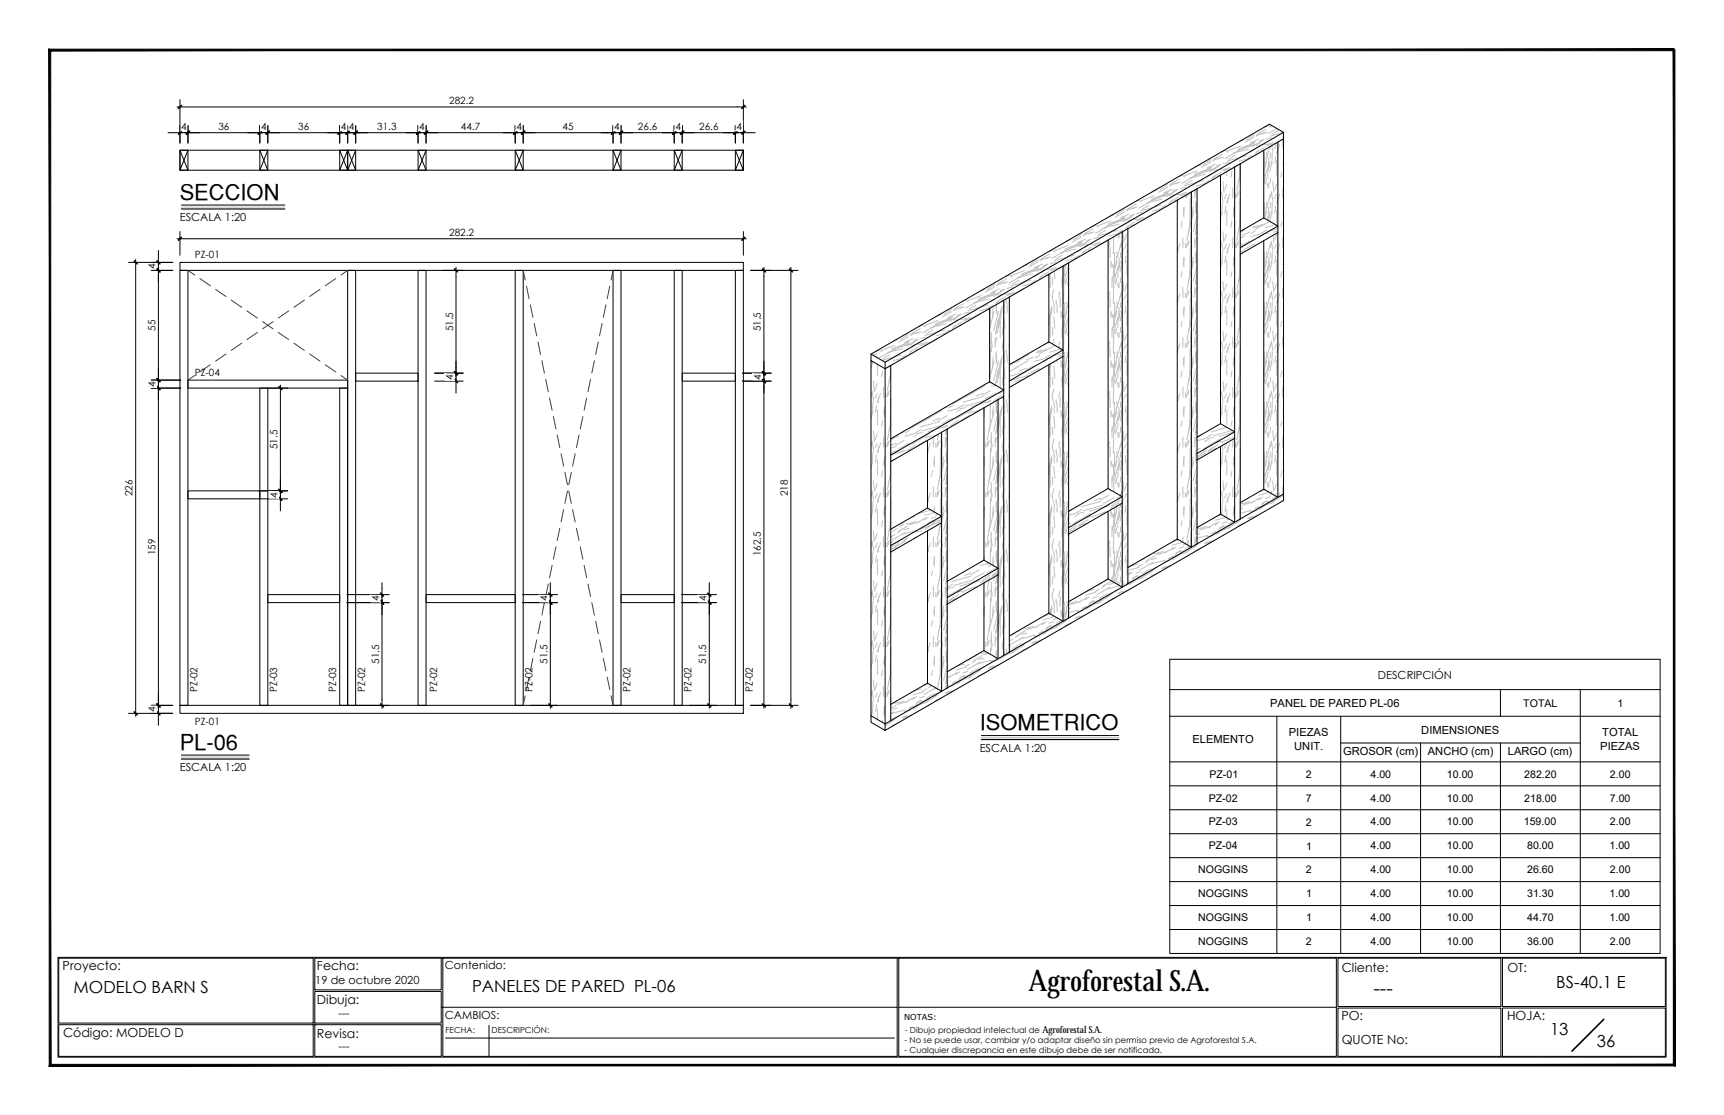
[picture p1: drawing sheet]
<svg xmlns="http://www.w3.org/2000/svg" width="432mm" height="279mm" viewBox="0 0 432 279" stroke-linecap="round" stroke-linejoin="round" font-family="sans-serif">
<defs><g id="words">
<text font-size="7.4" x="257.6" y="248.3">Agroforestal S.A.</text>
<g font-size="5.5">
<text x="45" y="50.1">SECCION</text>
<text x="245.4" y="183">ISOMETRICO</text>
<text x="45" y="187.9">PL-06</text>
</g>
<text font-size="4.9" x="344" y="249.2">---</text>
<g font-size="4.2">
<text x="18.4" y="248.8">MODELO BARN S</text>
<text x="118.2" y="248.6">PANELES DE PARED PL-06</text>
<text x="389.8" y="247.7">BS-40.1 E</text>
<text x="388.2" y="259.4">13</text>
<text x="400" y="262.3">36</text>
</g>
<g font-size="3.1">
<text x="15.7" y="243.2">Proyecto:</text>
<text x="79.4" y="243.2">Fecha:</text>
<text x="336.1" y="243.7">Cliente:</text>
<text x="377.6" y="243.6">OT:</text>
<text x="79.4" y="251.6">Dibuja:</text>
<text x="336" y="255.5">PO:</text>
<text x="377.5" y="255.5">HOJA:</text>
<text x="15.8" y="260">Código: MODELO D</text>
<text x="79.4" y="260.1">Revisa:</text>
<text x="336" y="261.5">QUOTE No:</text>
</g>
<g font-size="2.8">
<text x="45" y="55.4">ESCALA 1:20</text>
<text x="345.1" y="170.3">DESCRIPCIÓN</text>
<text x="318.1" y="177.1">PANEL DE PARED PL-06</text>
<text x="322.8" y="184.5">PIEZAS</text>
<text x="356" y="183.8">DIMENSIONES</text>
<text x="401.3" y="184.5">TOTAL</text>
<text x="245.4" y="188.3">ESCALA 1:20</text>
<text x="298.7" y="186.2">ELEMENTO</text>
<text x="324.2" y="187.9">UNIT.</text>
<text x="336.4" y="189.3">GROSOR (cm)</text>
<text x="357.6" y="189.3">ANCHO (cm)</text>
<text x="377.7" y="189.3">LARGO (cm)</text>
<text x="400.8" y="187.9">PIEZAS</text>
<text x="45" y="193.2">ESCALA 1:20</text>
<text x="111.4" y="242.9">Contenido:</text>
<text x="79" y="246.5">19 de octubre 2020</text>
<text x="84.8" y="254.8">---</text>
<text x="111.4" y="255.3">CAMBIOS:</text>
<text x="84.8" y="263.1">---</text>
</g>
<g font-size="2.7">
<text x="381.5" y="177.1">TOTAL</text>
<text x="405.2" y="177.1">1</text>
<text x="302.9" y="194.8">PZ-01</text>
<text x="327.1" y="194.9">2</text>
<text x="343.3" y="194.8">4.00</text>
<text x="362.4" y="194.8">10.00</text>
<text x="381.8" y="194.8">282.20</text>
<text x="403.2" y="194.8">2.00</text>
<text x="302.7" y="200.9">PZ-02</text>
<text x="327.1" y="200.9">7</text>
<text x="343.3" y="200.9">4.00</text>
<text x="362.4" y="200.9">10.00</text>
<text x="381.8" y="200.9">218.00</text>
<text x="403.2" y="200.9">7.00</text>
<text x="302.7" y="206.9">PZ-03</text>
<text x="327.1" y="206.9">2</text>
<text x="343.3" y="206.9">4.00</text>
<text x="362.4" y="206.9">10.00</text>
<text x="381.7" y="206.9">159.00</text>
<text x="403.2" y="206.9">2.00</text>
<text x="302.7" y="212.9">PZ-04</text>
<text x="327.2" y="212.9">1</text>
<text x="343.3" y="212.9">4.00</text>
<text x="362.4" y="212.9">10.00</text>
<text x="382.5" y="212.9">80.00</text>
<text x="403.1" y="212.9">1.00</text>
<text x="300.1" y="218.9">NOGGINS</text>
<text x="327.1" y="218.9">2</text>
<text x="343.3" y="218.9">4.00</text>
<text x="362.4" y="218.9">10.00</text>
<text x="382.5" y="218.9">26.60</text>
<text x="403.2" y="218.9">2.00</text>
<text x="300.1" y="224.9">NOGGINS</text>
<text x="327.2" y="224.9">1</text>
<text x="343.3" y="224.9">4.00</text>
<text x="362.4" y="224.9">10.00</text>
<text x="382.5" y="224.9">31.30</text>
<text x="403.1" y="224.9">1.00</text>
<text x="300.1" y="230.9">NOGGINS</text>
<text x="327.2" y="230.9">1</text>
<text x="343.3" y="230.9">4.00</text>
<text x="362.4" y="230.9">10.00</text>
<text x="382.5" y="230.9">44.70</text>
<text x="403.1" y="230.9">1.00</text>
<text x="300.1" y="236.9">NOGGINS</text>
<text x="327.1" y="236.9">2</text>
<text x="343.3" y="236.9">4.00</text>
<text x="362.4" y="236.9">10.00</text>
<text x="382.5" y="236.9">36.00</text>
<text x="403.2" y="236.9">2.00</text>
</g>
<g font-size="2.5">
<text x="112.5" y="26">282.2</text>
<text x="45.4" y="32.5">4</text>
<text x="54.7" y="32.5">36</text>
<text x="65.4" y="32.5">4</text>
<text x="74.7" y="32.5">36</text>
<text x="85.4" y="32.5">4</text>
<text x="87.4" y="32.5">4</text>
<text x="94.5" y="32.5">31.3</text>
<text x="105" y="32.5">4</text>
<text x="115.5" y="32.5">44.7</text>
<text x="129.3" y="32.5">4</text>
<text x="140.9" y="32.5">45</text>
<text x="153.8" y="32.5">4</text>
<text x="159.8" y="32.5">26.6</text>
<text x="169.2" y="32.5">4</text>
<text x="175.1" y="32.5">26.6</text>
<text x="184.5" y="32.5">4</text>
<text x="112.5" y="59.1">282.2</text>
<text x="48.8" y="64.7">PZ-01</text>
<text x="39" y="67.4" transform="rotate(-90 39 67.4)">4</text>
<text x="38.9" y="82.9" transform="rotate(-90 38.9 82.9)">55</text>
<text x="113.5" y="83.1" transform="rotate(-90 113.5 83.1)">51.5</text>
<text x="190.6" y="83.1" transform="rotate(-90 190.6 83.1)">51.5</text>
<text x="48.8" y="94.1">PZ-04</text>
<text x="113.5" y="95.2" transform="rotate(-90 113.5 95.2)">4</text>
<text x="190.6" y="95.2" transform="rotate(-90 190.6 95.2)">4</text>
<text x="39" y="96.9" transform="rotate(-90 39 96.9)">4</text>
<text x="69.5" y="112.6" transform="rotate(-90 69.5 112.6)">51.5</text>
<text x="33.2" y="124.3" transform="rotate(-90 33.2 124.3)">226</text>
<text x="69.5" y="124.7" transform="rotate(-90 69.5 124.7)">4</text>
<text x="197.3" y="124.3" transform="rotate(-90 197.3 124.3)">218</text>
<text x="38.9" y="139.2" transform="rotate(-90 38.9 139.2)">159</text>
<text x="190.6" y="139.4" transform="rotate(-90 190.6 139.4)">162.5</text>
<text x="95" y="150.7" transform="rotate(-90 95 150.7)">4</text>
<text x="137.1" y="150.7" transform="rotate(-90 137.1 150.7)">4</text>
<text x="176.9" y="150.7" transform="rotate(-90 176.9 150.7)">4</text>
<text x="94.9" y="166.3" transform="rotate(-90 94.9 166.3)">51.5</text>
<text x="137.1" y="166.3" transform="rotate(-90 137.1 166.3)">51.5</text>
<text x="176.9" y="166.3" transform="rotate(-90 176.9 166.3)">51.5</text>
<text x="49.4" y="173.4" transform="rotate(-90 49.4 173.4)">PZ-02</text>
<text x="69.4" y="173.4" transform="rotate(-90 69.4 173.4)">PZ-03</text>
<text x="84.2" y="173.4" transform="rotate(-90 84.2 173.4)">PZ-03</text>
<text x="91.4" y="173.4" transform="rotate(-90 91.4 173.4)">PZ-02</text>
<text x="109.5" y="173.4" transform="rotate(-90 109.5 173.4)">PZ-02</text>
<text x="133.4" y="173.4" transform="rotate(-90 133.4 173.4)">PZ-02</text>
<text x="157.9" y="173.4" transform="rotate(-90 157.9 173.4)">PZ-02</text>
<text x="173.2" y="173.4" transform="rotate(-90 173.2 173.4)">PZ-02</text>
<text x="188.5" y="173.4" transform="rotate(-90 188.5 173.4)">PZ-02</text>
<text x="39" y="178.4" transform="rotate(-90 39 178.4)">4</text>
<text x="48.8" y="181.7">PZ-01</text>
</g>
<text font-size="2.4" x="261.1" y="258.8">Agroforestal S.A.</text>
<g font-size="2.1">
<text x="226.4" y="255.5">NOTAS:</text>
<text x="111.6" y="258.8">FECHA:</text>
<text x="123.1" y="258.8">DESCRIPCIÓN:</text>
<text x="226.6" y="261.4">- No se puede usar, cambiar y/o adaptar diseño sin permiso previo de Agroforestal S.A.</text>
<text x="226.6" y="263.9">- Cualquier discrepancia en este dibujo debe de ser notificada.</text>
<text x="226.6" y="258.8">- Dibujo propiedad intelectual de</text>
</g>
</g></defs>
<!-- layer: cotas -->
<g fill="none" stroke="#000" stroke-width=".25">
<path d="M293 165.2h122.8v73.7h-122.8zM293 172.8h122.8M293 179.5h122.8M319.8 179.5v59.4M335.8 179.5v59.4M375.8 172.8v6.7M395.8 172.8v66.1M293 190.9h122.8M293 196.9h122.8M335.8 186.2h60M355.8 186.2v52.7M375.8 186.2v52.7"/>
<path d="M293 202.9h122.8M293 208.9h122.8M293 214.9h122.8M293 220.9h122.8M293 226.9h122.8M293 232.9h122.8"/>
</g>
<!-- layer: TEXTOS TITULOS -->
<path d="M45.4 51.4h25.9M45.4 189.2h17M245.8 184.3h34.4" fill="none" stroke="#000" stroke-width=".25"/>
<path d="M45.4 52.4h25.9M45.4 190.2h17M245.8 185.3h34.4" fill="none" stroke="#000" stroke-width=".3"/>
<path d="M45.4 51.9h25.9M45.4 189.7h17M245.8 184.8h34.4" fill="none" stroke="#c0c0c0" stroke-width=".25"/>
<!-- layer: 0 -->
<g fill="none" stroke="#000" stroke-width=".25">
<path d="M42.1 33.3h8M44.3 26.8h142.6M45.1 37.6h141.1v5.1h-141.1zM45.1 37.6h2v5.1h-2zM45.1 37.6l2 5.1M45.1 25v10.8M46.3 33.3h17.3M47.1 37.6l-2 5.1M47.1 31.5v4.3M62.1 33.3h8M65.1 37.6h2v5.1h-2zM65.1 37.6l2 5.1"/>
<path d="M65.1 31.5v4.3M66.3 33.3h17.3M67.1 37.6l-2 5.1M67.1 31.5v4.3M82.1 33.3h10M85.1 37.6h2v5.1h-2zM85.1 37.6l2 5.1 2-5.1M85.1 31.5v4.3M87.1 37.6h2v5.1h-2zM87.1 37.6l2 5.1M87.1 31.5v4.3M87.1 37.6l-2 5.1"/>
<path d="M88.3 33.3h14.9M89.1 31.5v4.3M101.7 33.3h8M104.7 37.6h2v5.1h-2zM104.7 37.6l2 5.1M104.7 31.5v4.3M106 33.3h21.5M106.7 37.6l-2 5.1M106.7 31.5v4.3M126 33.3h8M129 37.6h2v5.1h-2zM129 37.6l2 5.1"/>
<path d="M129 31.5v4.3M130.3 33.3h21.7M131 37.6l-2 5.1M131 31.5v4.3M150.5 33.3h8M153.5 37.6h2v5.1h-2zM153.5 37.6l2 5.1M153.5 31.5v4.3M154.8 33.3h12.6M155.5 37.6l-2 5.1M155.5 31.5v4.3M165.9 33.3h8"/>
<path d="M168.9 37.6h2v5.1h-2zM168.9 37.6l2 5.1M168.9 31.5v4.3M170.1 33.3h12.6M170.9 31.5v4.3M170.9 37.6l-2 5.1M181.2 33.3h8M184.2 37.6h2v5.1h-2zM184.2 31.5v4.3M184.2 37.6l2 5.1M186.2 25v10.8M186.2 37.6l-2 5.1"/>
<path d="M316.5 37.7v16.9M320.1 35.6v21l-9.5 5.5v1.6M320.1 35.6l-9.5 5.5M321.5 33.2v92.2l-99.8 57.6M321.5 34.8l-1.4 .8M44.3 59.8h142.6M45.1 58v6M186.2 58v6M281.1 58.1v89l-13.4 7.8M281.1 58.1l-3.6 2.1M282.5 57.3v89M282.5 57.3l-1.4 .8"/>
<path d="M294.9 50.2v84.9M298.4 48.1l-15.9 9.2M298.4 48.1v89l-15.9 9.2M299.8 47.3v66.3M299.8 47.3l-1.4 .8M305.7 43.9l-5.9 3.4M305.7 43.9v62.3M309.2 41.9v66.3l-9.4 5.4v1.7M309.2 41.9l-3.5 2M310.6 58l5.9-3.4 3.6 2v1.7M310.6 41.1v21M310.6 41.1l-1.4 .8"/>
<path d="M320.1 58.3l-9.5 5.4M320.1 58.3v66.3l-9.5 5.4M32.2 65.8h11.1M34 65v114.5M37.9 67.8h5.4M39.7 69.2v26.8M39.7 62.7v8M45.1 67.8h2v109h-2zM45.1 65.8h141.1v2h-141.1zM87.1 67.8h2v109h-2zM104.7 67.8h2v109h-2zM110.9 67.8h5.1"/>
<path d="M114.2 67v27.2M129 67.8h2v109h-2zM153.5 67.8h2v109h-2zM168.9 67.8h2v109h-2zM184.2 67.8h2v109h-2zM188 67.8h11.9M191.3 67v27.2M198.1 67v110.5M247.9 77.3v18.4M247.9 77.3l-24.8 14.3M251.4 75.3v22.4l-28.3 16.3M252.8 74.4v21.1"/>
<path d="M262.7 68.7v17M266.2 66.7v89l-14.8 8.6M266.2 66.7l-18.3 10.6M267.7 65.9v66.3M277.5 60.2l-11.3 6.5M277.5 60.2v62.2M310.6 63.7v66.3M316.5 60.3v62.3M37.9 97.3h7.4M37.9 95.3h7.4M39.7 96.5v78.8M39.7 92.3v8"/>
<path d="M47.1 95.3h40v2h-40zM65.1 97.3h2v79.5h-2zM66.9 97.3h5.1M70.2 96.5v27.3M85.1 97.3h2v79.5h-2zM89.1 93.5h15.6v2h-15.6zM108.9 93.5h7.1M108.9 95.5h7.1M114.2 90.5v8M170.9 93.5h13.3v2h-13.3zM186 93.5h7.1M186 95.5h7.1"/>
<path d="M191.3 97v80.5M191.3 90.5v8M218.2 88.7l3.5 2.1v90.6M218.2 90.4v-1.7l99.7-57.6 3.6 2.1-99.8 57.6M223.1 91.6l-1.4 .8-3.5-2v89M223.1 91.6v89M247.9 95.7l3.5 2v1.6M247.9 95.7l-24.8 14.3M252.8 95.5v67.9M262.7 85.7l3.5 2-13.4 7.8M262.7 85.7l-9.9 5.7M262.7 91.4v62.2"/>
<path d="M266.2 89.3l-13.4 7.8M232.3 110.4v16.9M232.3 110.4l-9.2 5.3M235.8 108.3v64.9l-3.5-2M237.2 107.5v42.3M237.2 107.5l-4.9 2.9M246.4 102.2v38.2M246.4 102.2l-9.2 5.3M250 100.2l1.4-.9v65l-1.4 .8M250 100.2v64.9M250 100.2l-3.6 2M299.8 109.6l5.9-3.4 3.5 2v1.6"/>
<path d="M299.8 115.3v21M305.7 111.9v16.9M309.2 109.8l-9.4 5.5M309.2 109.8v21.1l-9.4 5.4M47.1 123h18v2h-18zM64.9 123h7.1M64.9 125h7.1M70.2 120v8M232.3 127.3l3.5 2-12.7 7.4M232.3 133v38.2M232.3 127.3l-9.2 5.3M235.8 131l-12.7 7.3"/>
<path d="M267.7 132.2v22.7M277.5 122.4l3.6 2.1-13.4 7.7M277.5 128.1v17M277.5 122.4l-9.8 5.7M281.1 126.1l-13.4 7.7M294.9 135.1l3.5 2 1.4-.8M294.9 135.1l-12.4 7.1M305.7 128.8l3.5 2.1 1.4-.9M305.7 128.8l-5.9 3.4M316.5 122.6l3.6 2 1.4-.8M316.5 122.6l-5.9 3.4M67.1 149h18v2h-18z"/>
<path d="M86.9 151h10.6M86.9 149h10.6M95.7 150.3v27.2M95.7 146v8M106.7 149h22.3v2h-22.3zM130.8 151h8.8M130.8 149h8.8M137.8 150.3v27.2M137.8 146v8M155.5 149h13.4v2h-13.4zM170.7 151h8.8M170.7 149h8.8"/>
<path d="M177.7 150.3v27.2M177.7 146v8M237.2 149.8v22.6M246.4 140.4l3.6 2-12.8 7.4M246.4 146.1v16.9M246.4 140.4l-9.2 5.3M250 144l-12.8 7.4M262.7 153.6l3.5 2.1 1.5-.8M262.7 153.6l-9.9 5.8M277.5 145.1l3.6 2 1.4-.8M277.5 145.1l-9.8 5.7M32.2 178.8h11.1"/>
<path d="M37.9 176.8h5.4M39.7 173.8v8M45.1 176.8h141.1v2h-141.1zM88.9 176.8h8.6M132.8 176.8h6.8M172.7 176.8h6.8M188 176.8h11.9M218.2 179.4v1.6l3.5 2v-1.6M218.2 179.4l3.5 2M232.3 171.2l-9.2 5.3M237.2 172.4l-14.1 8.2M246.4 163l-9.2 5.3"/>
<path d="M246.4 163l3.6 2.1M250 165.1l-12.8 7.3M223.1 180.6l-1.4 .8"/>
</g>
<g fill="none" stroke="#000" stroke-width=".4">
<path d="M45.4 32.9l-.7 .7M45.4 26.4l-.7 .8M47.4 32.9l-.7 .7M65.4 32.9l-.7 .7M67.4 32.9l-.7 .7M85.4 32.9l-.7 .7M87.5 32.9l-.8 .7M89.5 32.9l-.8 .7M105.1 32.9l-.8 .7M107.1 32.9l-.8 .7M129.4 32.9l-.7 .7M131.4 32.9l-.7 .7"/>
<path d="M153.9 32.9l-.7 .7M155.9 32.9l-.7 .7M169.2 32.9l-.7 .7M171.2 32.9l-.7 .7M184.6 32.9l-.8 .7M186.6 26.4l-.8 .8M186.6 32.9l-.8 .7M45.4 59.5l-.7 .7M186.6 59.5l-.8 .7M33.6 65.4l.8 .7M39.3 65.4l.8 .7M39.3 67.4l.7 .7"/>
<path d="M113.8 67.4l.8 .7M191 67.4l.7 .7M197.7 67.4l.8 .7M39.3 96.9l.7 .7M39.3 94.9l.8 .7M69.9 96.9l.7 .7M113.8 93.1l.8 .8M113.8 95.1l.8 .8M191 93.1l.7 .8M191 95.1l.7 .8M69.9 122.6l.7 .8M69.9 124.6l.7 .8"/>
<path d="M95.3 150.6l.7 .8M95.3 148.6l.7 .8M137.5 150.6l.7 .8M137.5 148.6l.7 .8M177.3 150.6l.7 .8M177.3 148.6l.7 .8M33.6 178.4l.8 .7M39.3 176.4l.8 .7M39.3 178.4l.7 .7M95.3 176.4l.7 .7M137.5 176.4l.7 .7M177.3 176.4l.7 .7"/>
<path d="M191 176.4l.7 .7M197.7 176.4l.8 .7"/>
</g>
<g fill="#fff" stroke="#fff" stroke-width=".25">
<path d="M45.3 30.5v2.2l1.6-2.2zM46.9 30.5v2.2h-1.6z"/>
<path d="M54.6 30.5v2.2l3-2.2zM54.6 32.7l3-2.2v2.2z"/>
<path d="M65.3 30.5v2.2l1.6-2.2zM66.9 30.5v2.2h-1.6z"/>
<path d="M74.6 30.5v2.2l2.9-2.2zM74.6 32.7l2.9-2.2v2.2z"/>
<path d="M87.3 30.5v2.2l1.6-2.2zM88.9 30.5v2.2h-1.6z"/>
<path d="M175 30.5v2.2l5-2.2zM175 32.7l5-2.2v2.2z"/>
<path d="M112.4 24v2.3l6.5-2.3zM112.4 26.3l6.5-2.3v2.3z"/>
<path d="M112.4 57.1v2.2l6.5-2.2zM112.4 59.3l6.5-2.2v2.2z"/>
<path d="M37 65.9v1.7h2.2zM37 65.9h2.2v1.7z"/>
<path d="M36.9 135v4h2.3zM36.9 135h2.3v4z"/>
<path d="M37 176.9v1.7h2.2zM37 176.9h2.2v1.7z"/>
<path d="M31.2 120.1v4.3h2.3zM31.2 120.1h2.3v4.3z"/>
<path d="M92.9 161.4v5h2.3zM92.9 161.4h2.3v5z"/>
<path d="M92.9 149.2v1.6h2.3zM92.9 149.2h2.3v1.6z"/>
<path d="M184.4 30.5v2.2l1.6-2.2zM186 30.5v2.2h-1.6z"/>
<path d="M188.6 78.1v5h2.2zM188.6 78.1h2.2v5z"/>
<path d="M188.6 93.7v1.6h2.2zM188.6 93.7h2.2v1.6z"/>
<path d="M85.3 30.5v2.2l1.6-2.2zM86.9 30.5v2.2h-1.6z"/>
<path d="M94.4 30.5v2.2l5-2.2zM94.4 32.7l5-2.2v2.2z"/>
<path d="M104.9 30.5v2.2l1.6-2.2zM106.5 30.5v2.2h-1.6z"/>
<path d="M115.3 30.5v2.2l5.1-2.2zM115.3 32.7l5.1-2.2v2.2z"/>
<path d="M129.2 30.5v2.2l1.7-2.2zM130.9 30.5v2.2h-1.7z"/>
<path d="M140.8 30.5v2.2l3-2.2zM140.8 32.7l3-2.2v2.2z"/>
<path d="M153.7 30.5v2.2l1.7-2.2zM155.4 30.5v2.2h-1.7z"/>
<path d="M159.7 30.5v2.2l5-2.2zM159.7 32.7l5-2.2v2.2z"/>
<path d="M169.1 30.5v2.2l1.6-2.2zM170.7 30.5v2.2h-1.6z"/>
<path d="M67.5 107.6v5h2.2zM67.5 107.6h2.2v5z"/>
<path d="M67.5 123.2v1.6h2.2zM67.5 123.2h2.2v1.6z"/>
<path d="M111.5 78.1v5h2.2zM111.5 78.1h2.2v5z"/>
<path d="M111.5 93.7v1.6h2.2zM111.5 93.7h2.2v1.6z"/>
<path d="M135.1 161.4v5h2.2zM135.1 161.4h2.2v5z"/>
<path d="M135.1 149.2v1.6h2.2zM135.1 149.2h2.2v1.6z"/>
<path d="M174.9 161.4v5h2.2zM174.9 161.4h2.2v5z"/>
<path d="M174.9 149.2v1.6h2.2zM174.9 149.2h2.2v1.6z"/>
<path d="M37 95.4v1.7h2.2zM37 95.4h2.2v1.7z"/>
<path d="M37 80v3h2.2zM37 80h2.2v3z"/>
<path d="M195.3 120.1v4.3h2.3zM195.3 120.1h2.3v4.3z"/>
<path d="M188.6 133.1v6.1h2.2zM188.6 133.1h2.2v6.1z"/>
</g>
<!-- layer: PANELES PARED -->
<g fill="none" stroke="#404040" stroke-width=".25">
<path d="M47.1 67.8l1.7 1.1M50.1 69.8l2.6 1.8M54 72.5l2.6 1.8M57.9 75.2l2.6 1.8M61.8 77.9l2.7 1.8M72.3 77.9l-2.6 1.8M76.2 75.2l-2.6 1.8M80.2 72.5l-2.7 1.8M84.1 69.8l-2.6 1.8M87.1 67.8l-1.7 1.1M131 67.8l.5 2.4M131.9 71.7l.6 3.1"/>
<path d="M132.8 76.4l.7 3.1M151.8 76.4l-.7 3.1M152.7 71.7l-.6 3.1M153.5 67.8l-.5 2.4M48.8 94.1l-1.7 1.2M52.7 91.4l-2.6 1.8M56.6 88.7l-2.6 1.8M60.5 86l-2.6 1.8M64.5 83.3l-2.7 1.8M65.8 80.6l2.6 1.8M68.4 80.6l-2.6 1.8M69.7 83.3l2.6 1.8"/>
<path d="M73.6 86l2.6 1.8M77.5 88.7l2.7 1.8M81.5 91.4l2.6 1.8M85.4 94.1l1.7 1.2M133.8 81l.6 3.2M134.8 85.7l.6 3.1M135.7 90.4l.7 3.1M136.7 95l.6 3.1M137.6 99.7l.7 3.1M146.9 99.7l-.6 3.1M147.9 95l-.6 3.1M148.9 90.4l-.7 3.1"/>
<path d="M149.8 85.7l-.6 3.1M150.8 81l-.6 3.2M138.6 104.4l.6 3.1M139.6 109l.6 3.2M140.5 113.7l.7 3.1M141.5 118.4l.6 3.1M143.1 118.4l-.6 3.1M144.1 113.7l-.7 3.1M145 109l-.6 3.2M146 104.4l-.7 3.1M139.2 137l-.6 3.1M140.2 132.4l-.6 3.1"/>
<path d="M141.2 127.7l-.7 3.1M142.1 123l-.6 3.1M142.5 123l.6 3.1M143.4 127.7l.7 3.1M144.4 132.4l.6 3.1M145.3 137l.7 3.1M135.4 155.7l-.6 3.1M136.4 151l-.7 3.1M137.3 146.4l-.6 3.1M138.3 141.7l-.7 3.1M146.3 141.7l.6 3.1M147.3 146.4l.6 3.1"/>
<path d="M148.2 151l.7 3.1M149.2 155.7l.6 3.1M131.5 174.3l-.5 2.5M132.5 169.7l-.6 3.1M133.5 165l-.7 3.1M134.4 160.3l-.6 3.2M150.2 160.3l.6 3.2M151.1 165l.7 3.1M152.1 169.7l.6 3.1M153 174.3l.5 2.5"/>
</g>
<!-- layer: 0 -->
<g fill="none" stroke="#c0c0c0" stroke-width=".25">
<path d="M303.4 39.9l-2.1 1.4M304.7 39.6l-1 .8M306 39.5l-2.2 .7M306.2 38.6l-2.1 1.3M306.5 39.4l-1.3 .4M307 37.7l-1 .3M307.4 38.2h.1M309.3 39l-1.6 .9M310.3 37.7l-3.4 2M310.7 36.6l-3.5 1.3M311.3 34.9l-1 .7M311.6 35.1l-.9 .2"/>
<path d="M312.3 38.9l-4.9 1.5M312.7 37.4l-3.8 .9M312.8 39.7l-2.5 .7M313.6 36.1l-3.6 1.3M313.6 39l-1 .6M313.9 35.6l-1.1 .9M313.9 34.5h.1M313.9 34.5l-2.1 1.2M314.2 33.6l-2.1 1.5M314.2 35.9l-1 .8M314.2 37.5l-1 .6M314.4 35.5l-5.4 3"/>
<path d="M314.7 36.1l-4.8 1.6M315.2 34.9l-2.1 .9M315.2 37.8l-.9 .8M315.5 33.3l-.9 .9M315.7 36.3l-.5 .3M315.8 36.3l-1 .9M315.9 35.3l-2.1 1.5M316.5 35l-1.9 1.5M316.6 34.9l-1.1 .4M316.6 37.6l-.8 .2M316.7 38.3v3.7M316.8 36.9l-2.2 1.2"/>
<path d="M316.8 33.2l-2.2 .7M317.1 32.4l-2.2 1.2M317.2 38.1l.2 1.3M317.2 39.3l-.3 2.2M317.3 33.1l-1.3 .5M317.7 36.1l-1.2 .2M317.8 39.5v2.5M317.8 31.4l-1 .4M318 36.8l-.8 2.8M318.2 38.3v1.2M318.3 36.7l-.1 .3M318.3 32h.1"/>
<path d="M318.5 31.5l-.5 .2M318.5 34.4l-1.3 .4M318.6 36.5l.2 1.4M318.7 38.2l-.2 3M318.8 35.7l-1.3 .5M319.5 39.1l-.2 1.8M319.7 35.8l-2.6 .8M319.7 36.2l-.5 1.1M319.8 32.2l-2.1 1.2M319.9 32.2l-.1 .1M320 37.1v1.2M320.1 37.2l-.4 1.3"/>
<path d="M320.2 32.7l-1.7 1M320.5 36.1l-.3 1.1M321.3 34.9v2.2M321.4 34.8l-2.2 1.2M321.5 33.2l-3.3 .9M321.5 33.2h.1M321.5 34l-.4 .2M268 59.9l-1 .7M270.6 59.5h.1M270.6 59.5l-2.1 1.2M270.9 58.6l-2.1 1.5M271.9 59.9l-2.1 .9"/>
<path d="M272.2 58.3l-.9 .9M273.2 60l-1.9 1.5M273.3 59.9l-1.1 .4M273.5 58.2l-2.2 .7M273.8 57.4l-2.2 1.2M274 58.1l-1.3 .5M274.5 56.4l-1 .4M275 57h.1M275.3 59.4l-1.4 .4M276.9 57.7l-1.7 1M277.8 56.4l-3.4 2M278 59.8l-2.1 1.2"/>
<path d="M278.2 55.3l-3.5 1.4M278.9 53.7l-1.1 .6M278.9 59.4l-.1 4.2M279.1 53.8l-.9 .3M279.9 57.7l-5 1.4M280 58.8l.1 .8M280.3 56.2l-3.8 .9M280.3 58.6v1M280.3 58.4l-2.5 .8M281.1 54.8l-3.5 1.4M281.2 57.7l-1.1 .6M281.3 58l.2 2.7"/>
<path d="M281.4 54.4l-1 .9M281.5 53.2h.1M281.5 53.2l-2.2 1.3M281.7 52.4l-2 1.4M281.7 54.7l-1 .7M281.8 56.2l-1.1 .6M281.9 54.3l-5.4 3M282.2 58.6l-.5 1.5M282.3 54.9l-4.9 1.6M282.7 53.7l-2 .9M282.7 56.6l-.9 .8M283 52.1l-.9 .8"/>
<path d="M283.3 55.1l-.6 .3M283.3 55.1l-.9 .8M283.5 54l-2.2 1.5M284 53.7l-1.9 1.6M284.1 53.7l-1.1 .3M284.2 56.3l-.8 .2M284.3 55.6l-2.2 1.3M284.3 52l-2.2 .7M284.6 51.1l-2.2 1.3M284.8 51.9l-1.3 .4M285.2 54.9l-1.2 .1M285.3 50.2l-1 .3"/>
<path d="M285.8 50.7h.1M286.1 53.2l-1.4 .4M286.3 54.5l-1.3 .4M287.2 54.6l-2.6 .8M287.7 51.5l-1.6 .9M288.7 50.2l-3.5 2M288.9 53.5l-2.2 1.3M289.1 49.1l-3.6 1.3M289.7 47.4l-1.1 .7M289.9 47.6l-.9 .2M290.7 51.4l-5 1.5M291.1 49.9l-3.8 .9"/>
<path d="M291.1 52.2l-2.5 .7M292 48.6l-3.6 1.3M292 51.5l-1.1 .6M292.2 48.1l-1 .9M292.3 47h.1M292.3 47l-2.2 1.2M292.5 46.1l-2 1.5M292.6 48.4l-1.1 .8M292.6 50l-1.1 .6M292.7 48l-5.3 3M293.1 48.6l-4.8 1.6M293.6 47.4l-2.1 .9"/>
<path d="M293.6 50.3l-1 .8M293.9 45.8l-1 .9M294.1 48.8l-.6 .3M294.2 48.8l-1 .9M294.2 50.3l.8-.2-.1 .4M294.3 47.8l-2.2 1.5M294.8 47.5l-1.8 1.5M294.9 47.4l-1.1 .4M295 50.1v.7M295.1 49.4l-2.1 1.2M295.1 45.7l-2.1 .7M295.4 44.9l-2.2 1.2"/>
<path d="M295.7 45.6l-1.4 .5M296 48.6l-1.2 .2M296.1 55.5l-.3 1.4M296.2 43.9l-1.1 .4M296.3 49.4v.2M296.3 59.6v2.5M296.5 52v2.4M296.6 52l-.2 1.8M296.6 44.5h.1M296.9 49v.6M296.9 46.9l-1.4 .4M297.2 48.2l-1.4 .5"/>
<path d="M297.3 48.7l-.1 .8M297.6 48.6l-.1 .4M298 48.3l-2.5 .8M298.1 49.8l-.1 6.2M298.2 48.3h-.1M298.2 55.5l-.9 4.8M298.3 48.2v2.5M298.3 58.3v4.9M298.3 48.2l.3 1.2M298.4 59.6l-.3 1.2M298.5 45.2l-1.6 1M298.7 53.3v1.2"/>
<path d="M298.9 51.9l-.3 1.1M299 53l-1.3 5M299.3 47.6v2M299.3 59.6v2.5M299.5 51.2l.2 2.5M299.5 43.9l-3.5 2M299.5 58.3h.1M299.5 50.8h.1M299.5 50.8v2.5M299.7 47.4l-.4 .9M299.7 47.3l-2.2 1.2M299.8 58.2v.3"/>
<path d="M299.8 56.4l-.1 .3M299.8 54.2l-.9 3.8M299.8 56.1l-.5 2.8M299.8 59.5l-.5 1.3M299.9 42.8l-3.6 1.4M300.5 41.2l-1.1 .6M300.7 41.3l-.8 .3M301.5 45.2l-4.9 1.4M301.9 43.7l-3.8 .9M302 45.9l-2.5 .8M302.8 42.3l-3.6 1.4M302.8 45.2l-1.1 .6"/>
<path d="M303.1 41.9l-1.1 .9M303.1 40.7h.1M303.1 40.7l-2.2 1.3M303.4 42.2l-1 .7M303.4 43.7l-1.1 .6M303.6 41.8l-5.4 3M303.9 42.4l-4.8 1.6M304.4 41.2l-2.1 .9M304.4 44.1l-1 .8M304.9 42.6l-.5 .3M305 42.6l-1 .8M305.1 41.5l-2.1 1.5"/>
<path d="M305.7 41.2l-1.9 1.5M305.7 48.5v.2M305.8 41.2l-1.1 .3M305.8 43.8l-.8 .2M305.9 48l.4 2.4M305.9 48.1l-.2 1.4M306 43.1l-2.2 1.3M306 53.2l-.3 1.6M306.2 50.7l-.2 3M306.3 58l.2 2.7M306.3 45.5l.2 2.7M306.9 42.4l-1.3 .1"/>
<path d="M307 51.6l-.2 1.8M307.2 48.7l-.5 1.1M307.2 46.1l-.5 1.5M307.2 58.6l-.5 1.5M307.3 43v1M307.3 52.7v3.8M307.5 49.6v1.2M307.6 49.7l-.4 1.3M307.7 40.7l-1.4 .4M308 42l-1.3 .4M308 48.6l-.3 1.1M308.6 43l-.3 1.4"/>
<path d="M308.6 55.5l-.3 1.4M308.8 47.1v2.5M308.8 59.6v2.5M308.9 42.1l-2.6 .8M309 52v2.4M309.1 52l-.2 1.8M309.4 48.4v1.2M309.9 48.1l-.2 1.4M310.2 47.9l-.2 1.1M310.5 41.1v2.4M310.5 41l-2.1 1.3M310.6 49.8l-.1 6.2"/>
<path d="M310.6 48.3h.1M310.6 43.8l-.4 1.7M310.6 56.3l-.4 1.7M310.6 43.1l-.8 4.7M310.6 55.6l-.8 4.7M311.6 59.2l-1 .5M311.7 57.4l-.7 .6M311.8 57.6l-1.2 .7M312.9 58.2l-1.7 .7M314.5 57.8l-1.1 .7M314.9 56.8l-1.1 .3M315 56.5l-1 .4"/>
<path d="M315.1 58.8l-1.8 .5M315.9 55.1h-.3M316.2 56.2l-1.3 .5M316.4 58.9l-1 .6M316.6 43.1l.2 1.3M316.6 43.3l-.1 .6M316.7 50.8v3.7M316.7 44.9l.1 1.3M316.7 54.7l-.1 .1M317.2 50.6l.2 1.3M317.2 51.8l-.3 2.2M317.2 57.7l-2.1 1.2"/>
<path d="M317.2 40.4l-.7 2.9M317.2 53l-.4 1.7M317.3 44.6l-.3 1.2M317.4 45.9l.2 1.2M317.5 43.3v1.2M317.6 58.4l-1.4 .3M317.8 45.8v1.3M317.8 52v2.5M317.8 41l-1.1 3.7M317.8 53.5l-.4 1.6M318 41.5l-.4 1.3M318 54l-.4 1.2"/>
<path d="M318.1 40.4l-.6 2.6M318.1 53l-.5 2.2M318.2 44.5v1.3M318.2 50.8v1.2M318.3 48.5l-1.1 3.6M318.4 48.1l-.2 1.4M318.4 48l.4 2.4M318.5 40.7l-.4 2.3M318.5 53.2l-.4 2.3-3.7 2M318.7 50.7l-.2 3M318.8 45.5l.2 2.7M318.9 59l.1 1.7"/>
<path d="M319.5 56.3l-2.5 .7M319.5 51.6l-.2 1.8M319.7 48.7l-.5 1.1M319.7 46.1l-.5 1.5M319.7 58.6l-.5 1.5M319.8 40.2v3.8M319.8 52.7v3.8M320 49.6v1.2M320.1 57.8l-1 .3M320.1 57.3l-2.5 .7M320.1 49.7l-.4 1.3M320.5 48.6l-.3 1.1"/>
<path d="M321.1 43l-.3 1.4M321.1 55.5l-.3 1.4M321.3 47.1v2.5M321.3 59.6v2.5M321.5 40.4l-.1 .9M321.5 52.9l-.1 .9M235.6 78.7l-1.1 .6M235.8 78.8l-.9 .3M237.8 79.8l-3.5 1.4M238.1 79.4l-1 .9M238.2 78.2h.1M238.2 78.2l-2.2 1.2"/>
<path d="M238.4 77.4l-2 1.5M238.4 79.7l-1 .7M238.6 79.3l-5.4 3M239 79.9l-4.9 1.6M239.4 78.7l-2 .9M239.7 77.1l-.9 .8M240.1 79l-2.1 1.5M240.7 78.7l-1.9 1.6M240.8 78.7l-1.1 .3M241 77l-2.2 .7M241.3 76.1l-2.2 1.3M241.5 76.9l-1.3 .4"/>
<path d="M241.9 79.9l-1.2 .1M242 75.2l-1 .3M242.5 75.7h.1M242.8 78.2l-1.4 .4M243 79.5l-1.3 .4M243.9 79.6l-2.6 .7M244.4 76.5l-1.6 .9M245.4 75.2l-3.5 2M245.6 78.5l-2.2 1.3M245.8 74.1l-3.6 1.3M246.4 72.4l-1.1 .7M246.6 72.6l-.9 .2"/>
<path d="M247.4 76.4l-5 1.5M247.8 74.9l-3.8 .9M247.8 77.2l-2.5 .7M248.1 77.2l-.1 3.8M248.6 78.3v1.2M248.6 73.6l-3.5 1.3M248.7 76.5l-1.1 .6M248.9 76.9l-.3 1.1M248.9 73.1l-1 .9M249 72h.1M249 78l-1.1 4.5M249 72l-2.2 1.2"/>
<path d="M249.2 71.1l-2 1.5M249.3 73.4l-1.1 .8M249.3 75l-1.1 .6M249.4 73l-5.3 3M249.5 76.4l.2 2.3M249.5 76.3v2M249.8 73.6l-4.8 1.6M250.1 78l-1.2 5M250.3 72.4l-2.1 .9M250.3 75.3l-1 .8M250.5 70.8l-.9 .8M250.8 73.8l-.6 .3"/>
<path d="M250.8 73.8l-.9 .9M250.9 77.1l-1 5M251 72.8l-2.2 1.5M251 77.4l-.7 3.7M251 76.7l-1.3 5M251.2 75.3l.1 .3M251.4 75.8l.3 1.3M251.4 79.3l.3 3M251.5 77.3l.1 1.2M251.5 72.5l-1.8 1.5M251.6 72.4l-1.1 .4M251.7 75.1l-.8 .2"/>
<path d="M251.8 74.4l-2.1 1.2M251.8 70.7l-2.1 .7M252 75.2v.6M252.1 75.6l.2 1.3M252.1 69.9l-2.2 1.2M252.3 77v1.3M252.4 70.6l-1.4 .5M252.7 73.6l-1.2 .2M252.9 68.9l-1.1 .4M253.3 69.5h.1M253.6 71.9l-1.4 .4M253.9 73.2l-1.4 .5"/>
<path d="M254.7 73.3l-2.6 .8M255.2 70.2l-1.6 1M256.2 69l-3.5 1.9M256.4 72.3l-2.2 1.2M256.6 67.8l-3.6 1.4M257.2 66.2l-1.1 .6M257.4 66.3l-.8 .3M258.2 70.2l-4.9 1.4M258.6 68.7l-3.8 .9M258.6 70.9l-2.4 .7M259.5 67.3l-3.6 1.4M259.5 70.2l-1.1 .6"/>
<path d="M259.8 66.9l-1.1 .9M259.8 65.7h.1M259.8 65.7l-2.2 1.3M260.1 64.9l-2.1 1.4M260.1 67.2l-1 .7M260.1 68.7l-1.1 .6M260.3 66.8l-5.4 3M260.6 67.4l-4.8 1.6M261.1 66.2l-2.1 .9M261.1 69.1l-1 .8M261.4 64.6l-1 .8M261.6 67.6l-.5 .3"/>
<path d="M261.7 67.6l-1 .8M261.8 66.5l-2.1 1.5M262.4 66.2l-1.9 1.6M262.5 66.2l-1.1 .3M262.5 68.8l-.8 .2M262.6 68.1l-2.1 1.3M262.7 64.5l-2.2 .7M262.8 68.7l-.1 .4M262.9 63.6l-2.1 1.3M263 68.5v3.6M263.2 64.4l-1.3 .4M263.4 77.1l-.7 3.4"/>
<path d="M263.5 77.4l-.7 3.7M263.5 76.7l-.8 3.2M263.6 74.4l.2 1.2M263.6 67.4l-1.3 .1M263.7 69.6v1.8M263.7 62.7l-1.1 .3M263.9 75.8l.3 1.3M263.9 79.3l.3 3M264 72.5l-.5 1.9M264 77.3l.1 1.2M264 68l.2 1.8M264.1 63.2h.1"/>
<path d="M264.4 65.7l-1.4 .4M264.5 75.2v.6M264.6 75.6l.2 1.3M264.7 67l-1.3 .4M264.8 77v1.3M265.4 73.1l-.2 1.4M265.5 74.5v2.5M265.6 67.1l-2.6 .7M265.7 77.9l.6 1.7M265.8 67h.1M265.8 78.3v1.2M266 69.6v2.5"/>
<path d="M266 64l-1.6 .9M266.1 66.7l.2 .4M266.4 78.8l.1 2.6M266.4 66.6l.1 2.3M266.5 70l-.1 6.1M266.6 68.1l.2 1.3M266.6 68.3l-.2 1.3M266.6 66.5v.5M266.6 75.8v3.7M266.7 69.9l.1 1.3M267 66.3l-.1 .2M267 62.7l-3.4 2"/>
<path d="M267 66.2l-1 4.3M267.2 75.6l.2 1.3M267.2 76.8l-.3 2.2M267.2 66l-2.1 1.3M267.2 78l-1.2 5M267.3 69.6l-.3 1.2M267.4 70.9l.2 1.2M267.4 61.6l-3.5 1.3M267.5 68.3v1.3M267.7 75.7l-.5 1.4M267.7 66.6l-1 3.1M267.7 79.1l-1 3.1"/>
<path d="M267.7 67.3l-.2 .7M267.7 79.8l-.2 .7M267.7 67.6l-.1 .2M268.2 60.1l-.8 .2M269 63.9l-4.9 1.5M269.4 62.4l-3.8 .9M269.5 64.7l-2.5 .7M270.3 61.1l-3.6 1.3M270.4 64l-1.1 .6M270.6 60.6l-1.1 .9M270.9 60.9l-1 .8M270.9 62.5l-1.1 .6"/>
<path d="M271.1 60.5l-5.4 3M271.4 61.1l-4.8 1.6M271.9 62.8l-.9 .8M272.4 61.3l-.5 .3M272.5 61.3l-1 .9M272.6 60.3l-2.1 1.5M273.3 62.6l-.8 .2M273.5 61.9l-2.2 1.2M274.4 61.1l-1.2 .2M275.5 60.7l-1.3 .5M276.4 60.8l-2.6 .8M277.9 60.6l-.2 1.4"/>
<path d="M277.9 73.1l-.2 1.4M278 62.1v2.4M278 74.5v2.5M278.2 77.9l.6 1.7M278.2 65.4l.6 1.7M278.3 65.8v1.2M278.3 78.3v1.2M278.5 69.6v2.5M278.9 78.8l.1 2.6M278.9 66.3l.1 2.6M279 70l-.2 6.1M279.1 68.1l.2 1.3"/>
<path d="M279.1 68.3l-.2 1.3M279.1 63.3v3.7M279.1 75.8v3.7M279.2 69.9l.1 1.3M279.7 64.3l-.3 2.2M279.7 76.8l-.3 2.2M279.7 75.6l.2 1.3M279.7 63.1l.2 1.3M279.7 65.5l-1.2 5M279.7 78l-1.2 5M279.8 69.6l-.3 1.2M279.9 70.9l.2 1.2"/>
<path d="M280 68.3v1.3M280.3 64.5v2.5M280.3 70.8v1.3M280.3 77v2.5M280.3 66l-1.1 3.7M280.3 78.5l-1.1 3.7M280.4 66.5l-.3 1.3M280.4 79l-.3 1.3M280.6 65.5l-.6 2.5M280.6 78l-.6 2.5M280.6 63.3v1.2M280.6 69.6v1.2"/>
<path d="M280.6 75.8v1.2M280.7 61l-1 3.6M280.7 73.5l-1 3.6M280.9 73l.4 2.4M280.9 60.5l.4 2.4M280.9 60.6l-.2 1.4M280.9 73.1l-.2 1.4M281 65.7l-.5 2.3M281 78.2l-.5 2.3M281.2 63.2l-.2 3M281.2 75.7l-.2 3M281.3 70.5l.2 2.7"/>
<path d="M282 64.1l-.2 1.8M282 76.6l-.2 1.8M282.2 61.2l-.5 1.1M282.2 73.7l-.5 1.1M282.2 71.1l-.5 1.5M282.3 65.2v3.8M282.3 77.7v3.8M282.5 62.6l-.3 .9M282.5 75.1l-.3 .9M295 62.1v1.2M295 74.5v1.3M295.1 62.2l-.2 .8"/>
<path d="M295.1 74.7l-.2 .8M295.6 61.1l-.4 1.1M295.6 73.6l-.4 1.1M296.1 68l-.3 1.4M296.3 72.1v2.4M296.5 64.5v2.4M296.5 77v2.4M296.6 64.5l-.2 1.8M296.6 77l-.2 1.8M296.9 60.9v1.2M296.9 73.4v1.1M297.4 60.6l-.2 1.4"/>
<path d="M297.4 73.1l-.2 1.4M297.7 60.4l-.2 1.1M297.7 72.9l-.2 1.1M298.1 62.3l-.1 6.2M298.1 74.8l-.1 6.2M298.2 68l-.9 4.8M298.3 70.8v4.9M298.3 73.1l.3 1.3M298.3 60.6l.3 1.3M298.4 72.1l-.3 1.2M298.7 65.8v1.2M298.7 78.3v1.2"/>
<path d="M298.9 64.4l-.3 1.1M298.9 76.9l-.3 1.1M299 65.5l-1.3 5M299 78l-1.3 5M299.3 72.1v2.4M299.5 76.2l.2 2.5M299.5 63.7l.2 2.5M299.5 70.8h.1M299.5 75.8h.1M299.5 63.3h.1M299.5 63.3v2.5M299.5 75.8v2.5"/>
<path d="M299.8 70.7v.3M299.8 68.9l-.1 .3M299.8 66.7l-.9 3.8M299.8 79.2l-.9 3.8M299.8 68.6l-.5 2.8M299.8 72l-.5 1.3M305.7 61v.2M305.7 73.5v.2M305.9 73l.4 2.4M305.9 60.5l.4 2.4M305.9 60.6l-.2 1.4M305.9 73.1l-.2 1.4"/>
<path d="M306 65.7l-.3 1.6M306 78.2l-.3 1.6M306.2 63.2l-.2 3M306.2 75.7l-.2 3M306.3 70.5l.2 2.7M307 64.1l-.2 1.8M307 76.6l-.2 1.8M307.2 61.2l-.5 1.1M307.2 73.7l-.5 1.1M307.2 71.1l-.5 1.5M307.3 65.2v3.8M307.3 77.7v3.8"/>
<path d="M307.5 62.1v1.2M307.5 74.5v1.3M307.6 62.2l-.4 1.3M307.6 74.7l-.4 1.3M308 61.1l-.3 1.1M308 73.6l-.3 1.1M308.6 68l-.3 1.4M308.8 72.1v2.4M309 64.5v2.4M309 77v2.4M309.1 64.5l-.2 1.8M309.1 77l-.2 1.8"/>
<path d="M309.4 60.9v1.2M309.4 73.4v1.1M309.9 60.6l-.2 1.4M309.9 73.1l-.2 1.4M310.2 60.4l-.2 1.1M310.2 72.9l-.2 1.1M310.6 62.3l-.1 6.2M310.6 74.8l-.1 6.2M310.6 60.8h.1M310.6 73.3h.1M310.6 68.8l-.4 1.7M310.6 68.1l-.8 4.7"/>
<path d="M310.7 63.7h-.1M311.1 61.1l-.5 .1M311.1 61.9l-.5 .1M311.7 62.8l-1.1 .3M313 60.4l-2 1.2M314.4 61.1l-2.7 1.4M316.6 68.1l.2 1.3M316.6 68.3l-.1 .6M316.7 63.3v3.7M316.7 75.8v3.7M316.7 69.9l.1 1.3M317.2 75.6l.2 1.3"/>
<path d="M317.2 63.1l.2 1.3M317.2 64.3l-.3 2.2M317.2 76.8l-.3 2.2M317.2 65.5l-.7 2.8M317.2 78l-.7 2.8M317.3 69.6l-.3 1.2M317.4 70.9l.2 1.2M317.5 68.3v1.3M317.8 64.5v2.5M317.8 70.8v1.3M317.8 77v2.5M317.8 66l-1.1 3.7"/>
<path d="M317.8 78.5l-1.1 3.7M318 66.5l-.4 1.3M318 79l-.4 1.3M318.1 65.5l-.6 2.5M318.1 78l-.6 2.5M318.2 63.3v1.2M318.2 69.6v1.2M318.2 75.8v1.2M318.3 61l-1.1 3.6M318.3 73.5l-1.1 3.6M318.4 60.6l-.2 1.4M318.4 73.1l-.2 1.4"/>
<path d="M318.4 73l.4 2.4M318.4 60.5l.4 2.4M318.5 65.7l-.4 2.3M318.5 78.2l-.5 2.3M318.7 63.2l-.2 3M318.7 75.7l-.2 3M318.8 70.5l.2 2.7M319.5 64.1l-.2 1.8M319.5 76.6l-.2 1.8M319.7 61.2l-.5 1.1M319.7 73.7l-.5 1.1M319.7 71.1l-.5 1.5"/>
<path d="M319.8 65.2v3.8M319.8 77.7v3.8M320 62.1v1.2M320 74.5v1.3M320.1 62.2l-.4 1.3M320.1 74.7l-.4 1.3M320.5 61.1l-.3 1.1M320.5 73.6l-.3 1.1M321.1 68l-.3 1.4M321.3 72.1v2.4M321.5 65.4l-.1 .9M321.5 77.9l-.1 .9"/>
<path d="M218.2 98.5v.3M218.4 98l.4 2.4M218.4 98.1l-.2 1.4M218.5 90.7l-.3 1.7M218.5 90.6v.6M218.8 95.5l.2 2.7M219.6 88.6l-.8 .5M219.7 98.7l-.5 1.1M219.7 96.1l-.5 1.5M219.8 91.3v2.7M219.9 89.4l-.4 .1M220 99.5v1.3"/>
<path d="M220.1 99.7l-.4 1.3M220.4 87.7l-1.1 .3M220.5 98.6l-.3 1.1M220.8 88.2h.1M221.1 93l-.3 1.4M221.3 97v2.5M221.9 98.4v1.1M222.3 92.1l-.6 .1M222.4 98.1l-.2 1.4M222.7 97.9l-.2 1.1M222.7 89l-1.6 .9M223 91.6v1.9"/>
<path d="M223.1 99.8l-.1 6.2M223.1 93.9l-.4 1.6M223.1 93.2l-.8 4.6M223.7 87.7l-3.5 2M223.9 91l-2.1 1.3M224.1 86.6l-3.6 1.3M224.7 84.9l-1.1 .7M224.9 85.1l-.8 .2M225.7 88.9l-4.8 1.4M226.1 87.4l-3.8 .9M226.2 89.7l-2.5 .7M227 86.1l-3.6 1.3"/>
<path d="M227 89l-1 .6M227.3 85.6l-1.1 .9M227.3 84.5h.1M227.3 84.5l-2.1 1.2M227.6 83.6l-2.1 1.5M227.6 85.9l-1 .8M227.6 87.5l-1.1 .6M227.8 85.5l-5.4 3M228.1 86.1l-4.8 1.6M228.6 84.9l-2.1 .9M228.6 87.8l-.9 .8M228.9 83.3l-1 .8"/>
<path d="M229.1 86.3l-.5 .3M229.2 86.3l-1 .9M229.3 85.3l-2.1 1.5M229.9 85l-1.9 1.5M230 84.9l-1.1 .4M230 87.6l-.8 .2M230.2 86.9l-2.2 1.2M230.2 83.2l-2.2 .7M230.5 82.4l-2.2 1.2M230.7 83.1l-1.3 .5M231.1 86.1l-1.2 .2M231.2 81.4l-1 .4"/>
<path d="M231.7 82h.1M231.9 84.4l-1.3 .4M232.2 85.7l-1.3 .5M233.1 85.8l-2.6 .8M233.6 82.7l-1.7 1M234.5 81.4l-3.4 2M234.7 84.8l-2.1 1.2M234.9 80.3l-3.5 1.4M236.6 82.7l-5 1.4M237 81.2l-3.8 .9M237 83.4l-2.5 .7M237.9 82.7l-1.1 .6"/>
<path d="M238.5 81.2l-1.1 .6M239.4 81.6l-.9 .8M239.9 80.1l-.5 .3M240 80.1l-.9 .8M240.5 100l-.3 .1M240.9 81.3l-.8 .2M241 80.6l-2.2 1.3M243.9 98.3l-5.3 3M246.1 98.6l-1.6 .6M246.2 99.4l-5 1.4M246.7 96.7l-3.4 1.9M247.9 95.7l-.5 .2"/>
<path d="M248.1 97.9l-2.1 1.2M248.1 87.3l-.1 6.2M248.1 80.5l-.2 1.6M248.1 93l-.2 1.6M248.3 83.3v4.9M248.3 95.8v.1M248.3 85.6l.2 1.3M248.4 84.6l-.3 1.2M248.6 90.8v1.3M248.9 89.4l-.3 1.1M249 90.5l-1.1 4.5M249.3 84.6v2.4"/>
<path d="M249.3 96.5l-1 .3M249.4 98.6l-2.7 1.4M249.5 88.7l.2 2.5M249.5 95.8h.1M249.5 83.3h.1M249.5 88.3h.1M249.5 88.3v2.5M249.8 84.5l-.5 1.3M250 80.1l-.6 3.8M250 92.6l-.6 3.8M250.1 90.5l-1.2 5M250.4 80.9l-.7 2.6"/>
<path d="M250.4 93.4l-.7 2.6M250.5 80.5v4.1M250.5 93v4M250.9 89.6l-1 5M250.9 99l-2 1.5M251 89.9l-.7 3.7M251 89.2l-1.3 5M251 86.9l.3 1.2M251.1 99.5l.2 1.1M251.1 82.1v1.8M251.1 94.6v1.8M251.4 98l-1.3 .7"/>
<path d="M251.4 99.3h-.1M251.4 88.3l.3 1.3M251.4 91.8l.3 3M251.5 85l-.5 1.9M251.5 97.5l-.1 .2M251.5 89.8l.1 1.2M252 87.7v.6M252.1 88.1l.2 1.3M252.3 89.5v1.3M252.8 86.3l-.1 .7M252.8 98.8l-.1 .7M253.9 90.8l-1.1 .7"/>
<path d="M254.8 92.1l-2 1M255.3 90.4l-2.3 .9M255.5 89.8l-.8 .9M256.5 94.9l-2.4 .7M257 92.3l-1.7 .7M257 93.1l-4.2 1.2M257.5 90.4l-3.4 2M257.6 88.6l-.7 .6M257.6 94.1l-4.8 1.3M257.6 88.8l-2.2 1.4M258.8 89.4l-1.7 .8M258.9 91.6l-2.1 1.2"/>
<path d="M260.2 92.3l-2.6 1.4M260.3 89.1l-1.1 .6M260.8 88.1l-1.2 .2M260.9 87.8l-1.1 .3M261 90l-1.9 .5M261.8 86.3l-.3 .1M262.1 87.5l-1.3 .5M262.2 90.1l-1 .6M262.9 80.9l-.2 .7M262.9 93.4l-.2 .7M262.9 85.8l-.4 .3M263 91.2l-.3 1.2"/>
<path d="M263 80.5v4.1M263 93v4M263.1 91.2l-.4 1.8M263.1 88.9l-2.2 1.3M263.3 91l-.5 2.6M263.5 89.7l-1.5 .2M263.6 99.4l.2 1.2M263.7 82.1v1.8M263.7 94.6v1.8M263.9 91.8l.3 3M264 85l-.4 1.2M264 97.5l-.5 1.9"/>
<path d="M264 90.6l.1 .4M264.2 86.6l-4 2.2M264.8 90.2v.6M265.4 85.6l-.2 1.4M265.4 98.1l-.2 1.4M265.5 87v.3M265.5 99.5v2.5M265.7 90.4l.6 1.7M265.8 90.8v1.3M265.8 87.5l-2.9 .8M266 82.1v2.5M266 94.6v2.4"/>
<path d="M266.2 89l-1.2 .4M266.2 88.4l-2.8 .8M266.4 91.3l.1 2.6M266.5 82.5l-.1 6.1M266.5 95l-.1 6.1M266.6 93.1l.2 1.3M266.6 80.6l.2 1.3M266.6 80.8l-.2 1.3M266.6 93.3l-.2 1.3M266.6 88.3v3.8M266.7 94.9l.1 1.3M266.7 82.4l.1 1.3"/>
<path d="M267.2 88.1l.2 1.3M267.2 89.3l-.3 2.2M267.2 90.5l-1.2 5M267.3 82.1l-.3 1.2M267.3 94.6l-.3 1.2M267.4 95.9l.2 1.2M267.4 83.4l.2 1.2M267.5 80.8v1.3M267.5 93.3v1.3M267.7 88.2l-.5 1.4M267.7 91.6l-1 3.1M267.7 92.3l-.2 .7"/>
<path d="M267.7 80.1l-.1 .2M267.7 92.6l-.1 .2M277.9 85.6l-.2 1.4M277.9 98.1l-.2 1.4M278 87v2.5M278 99.5v2.5M278.2 90.4l.6 1.7M278.3 90.8v1.3M278.5 82.1v2.5M278.5 94.6v2.4M278.9 91.3l.1 2.6M279 82.5l-.2 6.1"/>
<path d="M279 95l-.2 6.1M279.1 93.1l.2 1.3M279.1 80.6l.2 1.3M279.1 80.8l-.2 1.3M279.1 93.3l-.2 1.3M279.1 88.3v3.8M279.2 94.9l.1 1.3M279.2 82.4l.1 1.3M279.7 89.3l-.3 2.2M279.7 88.1l.2 1.3M279.7 90.5l-1.2 5M279.8 82.1l-.3 1.2"/>
<path d="M279.8 94.6l-.3 1.2M279.9 95.9l.2 1.2M279.9 83.4l.2 1.2M280 80.8v1.3M280 93.3v1.3M280.3 83.3v1.3M280.3 89.5v2.6M280.3 95.8v1.2M280.3 91l-1.1 3.7M280.4 91.5l-.3 1.3M280.6 90.5l-.6 2.5M280.6 82.1v1.2"/>
<path d="M280.6 88.3v1.2M280.6 94.6v1.2M280.7 86l-1 3.6M280.7 98.5l-1 3.6M280.9 98l.4 2.4M280.9 85.5l.4 2.4M280.9 85.6l-.2 1.4M280.9 98.1l-.2 1.4M281 90.7l-.5 2.3M281.2 88.2l-.2 3M281.3 95.5l.2 2.7M281.3 83l.2 2.7"/>
<path d="M282 89.1l-.2 1.8M282.2 86.2l-.5 1.1M282.2 98.7l-.5 1.1M282.2 83.6l-.5 1.5M282.2 96.1l-.5 1.5M282.3 90.2v3.8M282.5 87.6l-.3 .9M295 87v1.3M295 99.5v1.3M295.1 87.2l-.2 .8M295.1 99.7l-.2 .8M295.6 86.1l-.4 1.1"/>
<path d="M295.6 98.6l-.4 1.1M296.1 80.5l-.3 1.4M296.1 93l-.3 1.4M296.3 84.6v2.4M296.3 97v2.5M296.5 89.5v2.4M296.6 89.5l-.2 1.8M296.9 85.9v1.1M296.9 98.4v1.1M297.4 85.6l-.2 1.4M297.4 98.1l-.2 1.4M297.7 85.4l-.2 1.1"/>
<path d="M297.7 97.9l-.2 1.1M298.1 87.3l-.1 6.2M298.1 99.8l-.1 6.2M298.2 80.5l-.9 4.8M298.2 93l-.9 4.8M298.3 83.3v4.9M298.3 95.8v4.9M298.3 98.1l.3 1.3M298.3 85.6l.3 1.3M298.4 84.6l-.3 1.2M298.4 97.1l-.3 1.2M298.7 90.8v1.3"/>
<path d="M298.9 89.4l-.3 1.1M299 90.5l-1.3 5M299.3 84.6v2.4M299.3 97v2.5M299.5 88.7l.2 2.5M299.5 95.8h.1M299.5 83.3h.1M299.5 88.3h.1M299.5 88.3v2.5M299.8 83.2v.3M299.8 95.7v.3M299.8 81.4l-.1 .3"/>
<path d="M299.8 93.9l-.1 .3M299.8 91.7l-.9 3.8M299.8 81.1l-.5 2.8M299.8 93.6l-.5 2.8M299.8 84.5l-.5 1.3M299.8 97l-.5 1.3M305.7 86v.2M305.7 98.5v.2M305.9 98l.4 2.4M305.9 85.5l.4 2.4M305.9 85.6l-.2 1.4M305.9 98.1l-.2 1.4"/>
<path d="M306 90.7l-.3 1.6M306.2 88.2l-.2 3M306.3 95.5l.2 2.7M306.3 83l.2 2.7M307 89.1l-.2 1.8M307.2 86.2l-.5 1.1M307.2 98.7l-.5 1.1M307.2 83.6l-.5 1.5M307.2 96.1l-.5 1.5M307.3 90.2v3.8M307.5 87v1.3M307.5 99.5v1.3"/>
<path d="M307.6 87.2l-.4 1.3M307.6 99.7l-.4 1.3M308 86.1l-.3 1.1M308 98.6l-.3 1.1M308.6 80.5l-.3 1.4M308.6 93l-.3 1.4M308.8 84.6v2.4M308.8 97v2.5M309 89.5v2.4M309.1 89.5l-.2 1.8M309.4 85.9v1.1M309.4 98.4v1.1"/>
<path d="M309.9 85.6l-.2 1.4M309.9 98.1l-.2 1.4M310.2 85.4l-.2 1.1M310.2 97.9l-.2 1.1M310.6 87.3l-.1 6.2M310.6 99.8l-.1 6.2M310.6 85.8h.1M310.6 98.3h.1M310.6 81.3l-.4 1.7M310.6 93.8l-.4 1.7M310.6 80.6l-.8 4.7M310.6 93.1l-.8 4.7"/>
<path d="M316.6 93.1l.2 1.3M316.6 80.6l.2 1.3M316.6 80.8l-.1 .6M316.6 93.3l-.1 .6M316.7 88.3v3.8M316.7 94.9l.1 1.3M316.7 82.4l.1 1.3M317.2 88.1l.2 1.3M317.2 89.3l-.3 2.2M317.2 90.5l-.7 2.8M317.3 82.1l-.3 1.2M317.3 94.6l-.3 1.2"/>
<path d="M317.4 95.9l.2 1.2M317.4 83.4l.2 1.2M317.5 80.8v1.3M317.5 93.3v1.3M317.8 83.3v1.3M317.8 89.5v2.6M317.8 95.8v1.2M317.8 91l-1.1 3.7M318 91.5l-.4 1.3M318.1 90.5l-.6 2.5M318.2 82.1v1.2M318.2 88.3v1.2"/>
<path d="M318.2 94.6v1.2M318.3 86l-1.1 3.6M318.3 98.5l-1.1 3.6M318.4 85.6l-.2 1.4M318.4 98.1l-.2 1.4M318.4 98l.4 2.4M318.4 85.5l.4 2.4M318.5 90.7l-.5 2.3M318.7 88.2l-.2 3M318.8 95.5l.2 2.7M318.8 83l.2 2.7M319.5 89.1l-.2 1.8"/>
<path d="M319.7 86.2l-.5 1.1M319.7 98.7l-.5 1.1M319.7 83.6l-.5 1.5M319.7 96.1l-.5 1.5M319.8 90.2v3.8M320 87v1.3M320 99.5v1.3M320.1 87.2l-.4 1.3M320.1 99.7l-.4 1.3M320.5 86.1l-.3 1.1M320.5 98.6l-.3 1.1M321.1 80.5l-.3 1.4"/>
<path d="M321.1 93l-.3 1.4M321.3 84.6v2.4M321.3 97v2.5M321.5 90.4l-.1 .9M218.2 111v.3M218.4 110.5l.4 2.4M218.4 110.6l-.2 1.4M218.5 115.7l-.3 1.7M218.5 103.2l-.3 1.7M218.7 100.7l-.2 3M218.7 113.2l-.2 3M218.8 108l.2 2.7"/>
<path d="M219.5 101.6l-.2 1.8M219.5 114.1l-.2 1.8M219.7 111.2l-.5 1.1M219.7 108.6l-.5 1.5M219.8 102.7v3.9M219.8 115.2v3.9M220 112v1.3M220.1 112.2l-.4 1.3M220.5 111.1l-.3 1.1M221.1 105.5l-.3 1.4M221.1 118l-.3 1.4M221.3 109.5v2.5"/>
<path d="M221.5 102v2.4M221.5 114.5v2.4M221.6 102l-.3 1.8M221.6 114.5l-.3 1.8M221.9 110.9v1.1M222.4 110.6l-.2 1.4M222.7 110.4l-.2 1.1M223.1 112.3l-.1 6.2M223.1 106.4l-.4 1.6M223.1 118.9l-.4 1.5M223.1 105.7l-.8 4.6M223.1 118.2l-.8 4.6"/>
<path d="M224 115.1l-.9 .4M224.5 111.1l-1.4 .5M224.5 111.9l-1.4 .4M225 109.2l-1.9 1.1M225.1 112.8l-2 .6M226.3 108.2l-.6 .2M226.4 112.9l-1.1 .6M226.4 110.4l-2 1.2M226.6 113l-3.5 1M227.7 111.1l-2.6 1.4M227.8 107.8l-1 .7M228.5 108.8l-1.9 .5"/>
<path d="M229.3 111.5l-2.1 1.5M229.6 106.2l-.2 .1M229.8 108.9l-1 .6M229.9 111.7l-.2 .1M230.6 111.2l-.5 .5M230.6 107.7l-2.1 1.2M231 108.4l-1.4 .3M232.1 110.3l-2.1 1.2M232.5 112v1.3M232.6 112.2l-.3 1M232.7 108.8l-4.2 2.4M232.9 109.3l-1.2 .4"/>
<path d="M233 111.1l-.3 1.1M233.1 104.6l-5.3 2.9M233.6 118l-.3 1.4M233.8 109.5v2.5M234 114.5v2.4M234.1 114.5l-.3 1.8M234.4 110.9v1.1M234.9 108.9l-1.8 .7M234.9 110.6l-.2 1.4M235.1 108.8l-.3 1.5M235.2 110.4l-.2 1.1M235.3 104.8l-1.6 .7"/>
<path d="M235.4 105.6l-5 1.4M235.6 112.3l-.1 6.2M235.6 118l-.8 4.8M235.8 108.4v4.8M235.8 110.6l.3 1.3M235.8 102.9l-3.3 2M235.9 109.6l-.3 1.2M235.9 106.6l-4.9 1.4M236.1 115.8v1.3M236.4 114.4l-.3 1.1M236.5 115.5l-1.3 4.9M236.8 109.5v2.5"/>
<path d="M237 113.7l.2 2.5M237 108.3h.1M237 113.3h.1M237 113.3v2.5M237.1 107.6l-.3 1.3M237.2 101.9l-.7 .3M237.2 106.6l-1.1 .6M237.2 108.5h.1M237.2 119.1v.1M237.2 116.9l-.8 3.5M237.2 118.9l-.4 2.5M237.2 109.6l-.4 1.2"/>
<path d="M237.2 104.1l-2 1.2M237.4 106.7l-4.9 1.4M238.6 104.8l-2.7 1.4M238.7 101.6l-1.1 .6M239.3 102.5l-1.8 .5M240.1 105.3l-2.1 1.5M240.6 102.6l-1 .6M240.7 105.5l-.2 .1M241.4 105l-.5 .4M241.5 101.4l-2.2 1.3M241.8 102.2l-1.4 .2M243 104l-2.2 1.3"/>
<path d="M243.5 102.5l-4.2 2.5M243.7 103.1l-1.2 .4M245.7 102.6l-1.8 .7M246.5 102.2v2.2M246.5 114.5v2.4M246.6 102.1l-.2 1M246.6 114.5l-.2 1.1M246.8 100.3l-5 1.4M246.9 110.9v1.1M247.4 110.6l-.2 1.4M247.7 110.4l-.2 1.1M248.1 100.4l-1.1 .6"/>
<path d="M248.1 101.3l-.1 4.7M248.1 112.3l-.1 6.2M248.1 105.5l-.8 4.8M248.1 118l-.8 4.8M248.3 100.5l-5 1.4M248.3 108.3v4.9M248.3 110.6l.2 1.3M248.4 109.6l-.3 1.2M248.6 103.3v1.3M248.6 115.8v1.3M248.9 101.9l-.3 1.1M248.9 114.4l-.3 1.1"/>
<path d="M249 103l-1.3 5M249 115.5l-1.3 4.9M249.3 109.5v2.5M249.5 113.7l.2 2.5M249.5 101.2l.2 2.5M249.5 108.3h.1M249.5 113.3h.1M249.5 100.8h.1M249.5 100.8v2.5M249.5 113.3v2.5M249.8 109.5l-.5 1.3M250 105.1l-.6 3.8"/>
<path d="M250 117.6l-.6 3.8M250.1 103l-1.2 5M250.1 115.5l-1.2 4.9M250.4 105.9l-.7 2.6M250.4 118.4l-.7 2.6M250.5 105.5v4M250.5 118v4M250.9 102.1l-1 5M250.9 114.6l-1 5M251 102.4l-.7 3.7M251 114.9l-.7 3.7M251 101.7l-1.3 5"/>
<path d="M251 114.2l-1.3 5M251 111.9l.3 1.2M251.1 107.1v1.8M251.1 119.5v1.9M251.4 113.3l.3 1.3M251.4 100.8l.3 1.3M251.4 116.8l.3 3M251.4 104.3l.3 3M251.5 110l-.5 1.9M251.5 114.8l.1 1.2M251.5 102.3l.1 1.2M252 100.2v.6"/>
<path d="M252 112.7v.6M252.1 113.1l.2 1.3M252.1 100.6l.2 1.3M252.3 102v1.3M252.3 114.5v1.3M252.8 111.3l-.1 .7M262.9 105.9l-.2 .7M262.9 118.4l-.2 .7M263 105.5v4M263 118v4M263.4 102.1l-.7 3.4M263.4 114.6l-.7 3.4"/>
<path d="M263.5 102.4l-.7 3.7M263.5 114.9l-.7 3.7M263.5 101.7l-.8 3.1M263.5 114.2l-.8 3.1M263.6 111.9l.2 1.2M263.7 107.1v1.8M263.7 119.5v1.9M263.9 113.3l.3 1.3M263.9 100.8l.3 1.3M263.9 116.8l.3 3M263.9 104.3l.3 3M264 110l-.5 1.9"/>
<path d="M264 114.8l.1 1.2M264 102.3l.1 1.2M264.5 100.2v.6M264.5 112.7v.6M264.6 113.1l.2 1.3M264.6 100.6l.2 1.3M264.8 102v1.3M264.8 114.5v1.3M265.4 110.6l-.2 1.4M265.5 112v2.5M265.7 115.4l.6 1.7M265.7 102.9l.6 1.7"/>
<path d="M265.8 103.3v1.3M265.8 115.8v1.3M266 107.1v2.4M266 119.5v2.5M266.4 116.3l.1 2.6M266.4 103.8l.1 2.6M266.5 107.5l-.1 6.1M266.5 120l-.1 6.1M266.6 118.1l.2 1.3M266.6 105.6l.2 1.3M266.6 105.8l-.2 1.3M266.6 118.3l-.2 1.3"/>
<path d="M266.6 100.8v3.8M266.6 113.3v3.8M266.7 119.9l.1 1.3M266.7 107.4l.1 1.3M267.2 113.1l.2 1.3M267.2 100.6l.2 1.3M267.2 101.8l-.3 2.2M267.2 114.3l-.3 2.2M267.2 115.5l-1.2 4.9M267.2 103l-1.2 5M267.3 107.1l-.3 1.2M267.3 119.6l-.3 1.2"/>
<path d="M267.4 108.4l.2 1.2M267.5 105.8v1.3M267.5 118.3v1.2M267.7 100.7l-.5 1.4M267.7 113.2l-.5 1.4M267.7 104.1l-1 3.1M267.7 116.6l-1 3.1M267.7 104.8l-.2 .7M267.7 117.3l-.2 .7M267.7 105.1l-.1 .2M267.7 117.6l-.1 .2M277.9 110.6l-.2 1.4"/>
<path d="M278 112v2.5M278.2 115.4l.6 1.7M278.2 102.9l.6 1.7M278.3 103.3v1.3M278.3 115.8v1.3M278.5 107.1v2.4M278.5 119.5v2.5M278.9 116.3l.1 2.6M278.9 103.8l.1 2.6M279 107.5l-.2 6.1M279 120l-.1 3.2M279.1 118.1l.2 1.3"/>
<path d="M279.1 105.6l.2 1.3M279.1 105.8l-.2 1.3M279.1 118.3l-.2 1.3M279.1 100.8v3.8M279.1 113.3v3.8M279.2 119.9l.1 1.3M279.2 107.4l.1 1.3M279.7 101.8l-.3 2.2M279.7 114.3l-.3 2.2M279.7 113.1l.2 1.3M279.7 100.6l.2 1.3M279.7 103l-1.2 5"/>
<path d="M279.7 115.5l-1.2 4.9M279.8 107.1l-.3 1.2M279.8 119.6l-.3 1.2M279.9 108.4l.2 1.2M280 105.8v1.3M280 118.3v1.2M280.3 102v2.6M280.3 108.3v1.2M280.3 114.5v2.6M280.3 103.5l-1.1 3.7M280.3 116l-1.1 3.7M280.4 103.9l-.3 1.4"/>
<path d="M280.4 116.4l-.3 1.4M280.6 103l-.6 2.5M280.6 115.5l-.6 2.5M280.6 100.8v1.2M280.6 107.1v1.2M280.6 113.3v1.2M280.6 119.5v1.3M280.7 111l-1 3.6M280.9 110.5l.4 2.4M280.9 110.6l-.2 1.4M281 103.2l-.5 2.3M281 115.7l-.5 2.3"/>
<path d="M281.2 100.7l-.2 3M281.2 113.2l-.2 3M281.3 108l.2 2.7M282 101.6l-.2 1.8M282 114.1l-.2 1.8M282.2 111.2l-.5 1.1M282.2 108.6l-.5 1.5M282.3 102.7v3.9M282.3 115.2v3.9M282.5 100.1l-.3 .9M282.5 112.6l-.3 .9M295 112v1.3"/>
<path d="M295.1 112.2l-.2 .8M295.6 111.1l-.4 1.1M296.1 105.5l-.3 1.4M296.1 118l-.3 1.4M296.3 109.5v2.5M296.5 102v2.4M296.5 114.5v2.4M296.6 102l-.2 1.8M296.6 114.5l-.2 1.8M296.9 110.9v1.1M297.4 110.6l-.2 1.4M297.7 110.4l-.2 1.1"/>
<path d="M298.1 112.3l-.1 6.2M298.2 105.5l-.9 4.8M298.2 118l-.9 4.8M298.3 108.3v4.9M298.3 110.6l.3 1.3M298.4 109.6l-.3 1.2M298.7 103.3v1.3M298.7 115.8v1.3M298.9 101.9l-.3 1.1M298.9 114.4l-.3 1.1M299 103l-1.3 5M299 115.5l-1.3 4.9"/>
<path d="M299.3 109.5v2.5M299.5 113.7l.2 2.5M299.5 101.2l.2 2.5M299.5 108.3h.1M299.5 113.3h.1M299.5 100.8h.1M299.5 100.8v2.5M299.5 113.3v2.5M299.8 108.2v.3M299.8 106.4l-.1 .3M299.8 118.9l-.1 .3M299.8 104.2l-.9 3.8"/>
<path d="M299.8 116.7l-.9 3.7M299.8 106.1l-.5 2.8M299.8 118.6l-.5 2.8M299.8 109.5l-.5 1.3M300.6 112.3l-.8 .4M300.7 109.1l-.9 .5M301.4 110l-1.6 .4M301.9 113.6h.1M301.9 113.6l-2.1 1.2M302.1 112.8l-2 1.4M302.6 110.1l-.9 .6M303.5 112.4l-1 .9"/>
<path d="M303.5 108.9l-2.2 1.2M303.9 109.6l-1.4 .3M304.7 112.3l-2.1 .8M304.8 112.4l-.9 .3M305 111.5l-2.1 1.2M305.6 110l-4.2 2.4M305.7 111.9v.1M305.8 110.6l-1.2 .4M306 115.7l-.3 1.6M306 103.2l-.3 1.6M306.1 111.6l.2 1.3M306.2 113.2l-.2 3"/>
<path d="M306.2 100.7l-.2 3M306.2 111.1h.1M306.6 106.7h.1M307 114.1l-.2 1.8M307 101.6l-.2 1.8M307.2 111.2l-.5 1.1M307.3 102.7v3.9M307.3 115.2v3.9M307.3 107.1l-4 1.1M307.5 112v1.3M307.6 112.2l-.4 1.3M308 111.1l-.3 1.1"/>
<path d="M308.6 118l-.3 1.4M308.6 105.5l-.3 1.4M308.6 107.9l-4.8 1.3M308.8 110.1v1.9M309 102v2.4M309 114.5v2.4M309.1 114.5l-.2 1.8M309.1 102l-.2 1.8M309.2 108.3l-.2 .1M309.2 108.2l-3.8 1.2M309.2 109.5l-3.3 1.3M309.4 110.9v1.1"/>
<path d="M309.9 110.6l-.2 1.4M310.2 110.4l-.2 1.1M310.6 112.3l-.1 6.2M310.6 110.8h.1M310.6 106.3l-.4 1.7M310.6 118.8l-.4 1.6M310.6 105.6l-.8 4.7M310.6 118.1l-.8 4.7M316.6 118.1l.2 1.3M316.6 105.6l.2 1.3M316.6 105.8l-.1 .6M316.6 118.3l-.1 .6"/>
<path d="M316.7 100.8v3.8M316.7 113.3v3.8M316.7 119.9l.1 1.3M316.7 107.4l.1 1.3M317.2 113.1l.2 1.3M317.2 100.6l.2 1.3M317.2 101.8l-.3 2.2M317.2 114.3l-.3 2.2M317.2 103l-.7 2.8M317.2 115.5l-.7 2.8M317.3 107.1l-.3 1.2M317.3 119.6l-.3 1.2"/>
<path d="M317.4 108.4l.2 1.2M317.5 105.8v1.3M317.5 118.3v1.2M317.8 102v2.6M317.8 108.3v1.2M317.8 114.5v2.6M317.8 103.5l-1.1 3.7M317.8 116l-1.1 3.7M318 103.9l-.4 1.4M318 116.4l-.4 1.4M318.1 103l-.6 2.5M318.1 115.5l-.6 2.5"/>
<path d="M318.2 100.8v1.2M318.2 107.1v1.2M318.2 113.3v1.2M318.2 119.5v1.3M318.3 111l-1.1 3.6M318.4 110.6l-.2 1.4M318.4 110.5l.4 2.4M318.5 103.2l-.5 2.3M318.5 115.7l-.5 2.3M318.7 100.7l-.2 3M318.7 113.2l-.2 3M318.8 108l.2 2.7"/>
<path d="M319.5 101.6l-.2 1.8M319.5 114.1l-.2 1.8M319.7 111.2l-.5 1.1M319.7 108.6l-.5 1.5M319.8 102.7v3.9M319.8 115.2v3.9M320 112v1.3M320.1 112.2l-.4 1.3M320.5 111.1l-.3 1.1M321.1 105.5l-.3 1.4M321.1 118l-.3 1.4M321.3 109.5v2.5"/>
<path d="M321.5 102.9l-.1 .9M321.5 115.4l-.1 .9M218.2 123.5v.3M218.2 136v.3M218.4 135.5l.4 2.4M218.4 123l.4 2.4M218.4 123.1l-.2 1.4M218.4 135.6l-.2 1.4M218.5 128.2l-.3 1.7M218.7 125.7l-.2 3M218.7 138.2l-.2 3M218.8 133l.2 2.7"/>
<path d="M218.8 120.5l.2 2.7M219.5 126.6l-.2 1.8M219.5 139.1l-.2 1.8M219.7 123.7l-.5 1.1M219.7 136.2l-.5 1.1M219.7 121.1l-.5 1.5M219.7 133.6l-.5 1.5M219.8 127.7v3.9M220 124.5v1.3M220 137v1.3M220.1 124.7l-.4 1.3M220.1 137.2l-.4 1.3"/>
<path d="M220.5 123.6l-.3 1.1M220.5 136.1l-.3 1.1M221.1 130.5l-.3 1.4M221.3 122v2.5M221.3 134.5v2.5M221.5 127.1v2.3M221.5 139.6v2.3M221.6 127l-.3 1.8M221.6 139.5l-.3 1.8M221.9 123.4v1.1M221.9 135.9v1.1M222.4 135.6l-.2 1.4"/>
<path d="M222.4 123.1l-.2 1.4M222.7 122.9l-.2 1.1M222.7 135.4l-.2 1.1M223.1 124.8l-.1 6.2M223.1 137.3l-.1 6.2M223.1 131.4l-.4 1.5M223.1 130.7l-.8 4.6M223.3 134.7h-.2M223.3 137.3l-.2 .1M223.6 135.8l-.5 .1M224.1 133.9l-1 .6M224.2 136.6l-1.1 .4"/>
<path d="M224.5 137.1l-1.4 .5M224.7 132.4l-1.1 .7M225.1 136l-1.2 1.4M225.2 131.4l-.1 .1M225.7 132.8l-1 .8M226.2 135l-2.1 1.3M226.2 131.3l-.5 .3M226.3 131.3l-1 .8M226.7 133.4l-3.2 1.9M226.8 135.5l-2.2 1.4M227 135.1l-.9 .8M227.3 131.8l-2.2 1.3"/>
<path d="M227.5 134.7l-1.1 .7M227.6 132.5l-1.3 .2M228.2 131.1l-1.3 .1M228.9 135h-.1M229 129.4l-.7 .2M229.3 130.7l-1.3 .4M229.6 132.9l-3.6 1M229.6 132.9h.1M229.6 134.6l-.6 .2M230.2 130.8l-2.6 .8M231 133l-1.6 .3M231.6 131.9l-1.1 .6"/>
<path d="M231.8 129.8l-2.1 1.2M232.5 129.6l-1.1 .7M232.5 124.5v1.3M232.5 137v1.3M232.6 137.2l-.3 1M232.6 124.7l-.3 1M232.9 131.6l-1.1 .6M233 136.1l-.3 1.1M233 123.6l-.3 1.1M233.2 127.8l-3.4 1M233.2 130.8l-.9 .8M233.7 130.7l-1.2 .4"/>
<path d="M233.7 130.4l-1.1 .7M233.8 122v2.5M233.8 134.5v2.5M233.9 130.9l-.9 .8M234 127.1v1.2M234 139.6v2.3M234.1 139.5l-.3 1.8M234.1 127l-.2 1.3M234.1 128.4l-2.5 .7M234.1 131l-2.5 1.7M234.4 123.4v1.1M234.4 135.9v1.1"/>
<path d="M234.4 129.5l-1.2 .4M234.8 128.8l-.5 .3M234.9 135.6l-.2 1.4M234.9 123.1l-.2 1.4M235.1 130.4l-1.4 .5M235.2 135.4l-.2 1.1M235.2 122.9l-.2 1.1M235.3 130.8l-4.5 1.7M235.5 131.1l-.7 4.2M235.6 137.3l-.1 6.2M235.6 124.8l-.1 4.4M235.7 131.1l-.5 1.8"/>
<path d="M235.8 120.8v4.9M235.8 133.3v4.9M235.8 135.6l.3 1.3M235.8 123.1l.3 1.3M235.8 130.4l-.4 .2M235.8 129.5l-.9 .5M235.8 129.9l-1.1 1.2M235.9 134.6l-.3 1.2M235.9 122.1l-.3 1.2M236.1 128.3v1.3M236.4 126.9l-.3 1.1M236.4 139.4l-.3 1.1"/>
<path d="M236.5 128l-.7 2.5M236.8 122v2.5M236.8 134.5v2.5M237 138.7l.2 2.5M237 126.2l.2 2.5M237 133.3h.1M237 120.8h.1M237 138.3h.1M237 125.8h.1M237 125.8v2.5M237 138.3v2.5M237.2 121h.1"/>
<path d="M237.2 133.5h.1M237.2 131.6v.1M237.2 129.4l-.8 3.5M237.2 131.4l-.4 2.5M237.2 122.1l-.4 1.2M237.2 134.6l-.4 1.2M246.5 127.1v2.3M246.5 139.6v.8M246.6 127l-.2 1.1M246.6 139.5l-.1 .9-1 .5M246.9 123.4v1.1M246.9 135.9v1.1"/>
<path d="M247.4 123.1l-.2 1.4M247.4 135.6l-.2 1.4M247.7 122.9l-.2 1.1M247.7 135.4l-.2 1.1M248.1 124.8l-.1 6.2M248.1 137.3l-.1 4M248.1 130.5l-.8 4.8M248.3 120.8v4.9M248.3 133.3v4.9M248.3 135.6l.2 1.3M248.3 123.1l.2 1.3M248.4 122.1l-.3 1.2"/>
<path d="M248.4 134.6l-.3 1.2M248.6 128.3v1.3M248.9 126.9l-.3 1.1M248.9 139.4l-.3 1.1M249 128l-1.3 4.9M249.3 122v2.5M249.3 134.5v2.5M249.5 138.7l.2 2.5M249.5 126.2l.2 2.5M249.5 133.3h.1M249.5 120.8h.1M249.5 138.3h.1"/>
<path d="M249.5 125.8h.1M249.5 125.8v2.5M249.5 138.3v2.5M249.8 122l-.5 1.3M249.8 134.5l-.5 1.3M250 130.1l-.6 3.8M250.1 128l-1.2 4.9M250.4 130.9l-.7 2.6M250.5 130.5v4M250.9 139.6l-1 5M250.9 127.1l-1 5M251 127.4l-.7 3.7"/>
<path d="M251 139.9l-.7 3.7M251 126.7l-1.3 5M251 139.2l-1 4M251 136.9l.3 1.2M251 124.4l.3 1.2M251.1 132v1.9M251.4 138.3l.3 1.3M251.4 125.8l.3 1.3M251.4 129.3l.3 3M251.5 122.5l-.5 1.9M251.5 135l-.5 1.9M251.5 139.8l.1 1.2"/>
<path d="M251.5 127.3l.1 1.2M252 125.2v.6M252 137.7v.6M252.1 138.1l.2 1.3M252.1 125.6l.2 1.3M252.3 127.1v1.2M252.3 139.6v1.2M252.8 123.8l-.1 .7M252.8 136.3l-.1 .7M262.9 130.9l-.2 .7M263 130.5v4M263.4 127.1l-.7 3.4"/>
<path d="M263.4 139.6l-.7 3.4M263.5 127.4l-.7 3.7M263.5 139.9l-.7 3.7M263.5 126.7l-.8 3.2M263.5 139.2l-.8 3.2M263.6 136.9l.2 1.2M263.6 124.4l.2 1.2M263.7 132v1.9M263.9 138.3l.3 1.3M263.9 125.8l.3 1.3M263.9 129.3l.3 3M264 122.5l-.5 1.9"/>
<path d="M264 135l-.5 1.9M264 139.8l.1 1.2M264 127.3l.1 1.2M264.5 125.2v.6M264.5 137.7v.6M264.6 138.1l.2 1.3M264.6 125.6l.2 1.3M264.8 127.1v1.2M264.8 139.6v1.2M265.4 123.1l-.2 1.4M265.4 135.6l-.2 1.4M265.5 124.5v2.6"/>
<path d="M265.5 137v2.6M265.7 127.9l.6 1.7M265.8 128.3v1.3M266 132v2.5M266.4 128.8l.1 2.6M266.5 132.5l-.1 6.1M266.6 130.6l.2 1.3M266.6 130.8l-.2 1.3M266.6 125.8v3.8M266.6 138.3v3.7M266.7 132.4l.1 1.3M267.2 138.1l.2 1.3"/>
<path d="M267.2 125.6l.2 1.3M267.2 126.8l-.3 2.2M267.2 139.3l-.3 2.2M267.2 128l-1.2 4.9M267.3 132.1l-.3 1.2M267.4 133.4l.2 1.2M267.4 120.9l.2 1.2M267.5 130.8v1.2M267.7 125.7l-.5 1.4M267.7 138.2l-.5 1.4M267.7 129.8l-.2 .7M267.7 130.1l-.1 .2"/>
<path d="M268.1 131l-.4 .3M268.2 127.8l-.5 .4M268.9 128.8l-1.2 .3-1 3.1M269.4 132.3h.1M269.4 132.3l-1.7 1.1M269.7 131.5l-2 1.5M270.2 128.9l-1 .5M271 131.2l-1 .8M271 127.6l-2.1 1.3M271.4 128.4l-1.4 .2M272.3 131.1l-2.2 .7M272.3 131.1l-.8 .4"/>
<path d="M272.5 130.2l-2.1 1.3M273.1 128.7l-4.2 2.5M273.3 129.3l-1.2 .4M273.7 129.8h.1M275.7 124.8l-1.6 .6M275.8 125.6l-5 1.4M276.3 126.6l-4.9 1.4M277 128.2l-3.5 1.3M277.6 126.6l-1 .6M277.7 124.1l-2.1 1.2M277.8 126.7l-4.9 1.4M277.9 135.6l-.2 1.4"/>
<path d="M278 137v2.6M278.2 127.9l.6 1.7M278.3 128.3v1.3M278.3 122.9l-.4 .1M278.5 132v2.5M278.9 128.8l.1 2.6M279 132.5l-.2 6.1M279 124.8l-2.7 1.4M279.1 130.6l.2 1.3M279.1 130.8l-.2 1.3M279.1 127.2v2.4M279.1 138.3v3.7"/>
<path d="M279.2 132.4l.1 1.3M279.7 126.9l-.3 2.1M279.7 139.3l-.3 2.2M279.7 138.1l.2 1.3M279.7 128l-1.2 4.9M279.8 132.1l-.3 1.2M279.8 126.8l-.1 .3M279.9 133.4l.2 1.2M279.9 120.9l.2 1.2M279.9 126.8v.1M280 130.8v1.2M280.2 126.1h.1"/>
<path d="M280.2 126.1l-2.1 1.2M280.3 120.8v1.2M280.3 127.1v2.5M280.3 133.3v1.2M280.3 139.6v2.4M280.3 128.5l-1.1 3.7M280.4 128.9l-.3 1.4M280.5 125.3l-2.1 1.4M280.6 128l-.6 2.5M280.6 126.3v.8M280.6 132v1.3M280.6 138.3v1.3"/>
<path d="M280.7 136l-1 3.6M280.7 123.5l-.1 .7M280.8 124.3l-1.1 .6M280.9 135.5l.4 2.4M280.9 123l.4 2.4M280.9 135.6l-.2 1.4M280.9 123.1l-.2 1.2M281 128.2l-.5 2.3M281.1 125.6l-.3 .2M281.1 125.5l-.2 .1M281.2 125.7l-.2 3M281.2 138.2l-.2 3"/>
<path d="M281.3 133l.2 2.7M281.3 120.5l.2 2.7M282 126.6l-.2 1.8M282 139.1l-.2 1.8M282.2 123.7l-.5 1.1M282.2 136.2l-.5 1.1M282.2 121.1l-.5 1.5M282.2 133.6l-.5 1.5M282.3 127.7v3.9M282.5 125.1l-.3 .9M282.5 137.6l-.3 .9M286.8 139.9l-1.1 .6"/>
<path d="M288.1 139l-.7 .6M289.3 139.3l-2.1 1.3M289.7 139.9l-1.3 .3M290.2 138.6l-1.2 .1M291.4 138.2l-1.4 .4M292.2 138.3l-2.5 .7M293.7 139.4l-1.1 .6M293.9 137.2l-2.2 1.3M294.5 137.1l-1 .7M295 139.1l-1.1 .6M295 124.5v1.3M295.1 124.7l-.2 .8"/>
<path d="M295.2 135.3l-1.4 .4M295.3 138.2l-1 .9M295.6 123.6l-.4 1.1M295.7 137.9l-1 .6M295.7 138.2l-1.2 .4M295.9 138.4l-.8 .7M296 135.7l-.1 .1M296.1 130.5l-.3 1.4M296.2 135.9l-2.5 .7M296.2 138.5l-2.5 1.7M296.3 122v2.5M296.3 134.5v1.4"/>
<path d="M296.5 137l-1.2 .4M296.5 127.1v2.3M296.6 127l-.2 1.8M296.9 136.2l-.5 .3M296.9 123.4v1.1M296.9 135.9v.3M297.1 137.9l-1.3 .4M297.4 138.3l-4.5 1.6M297.4 123.1l-.2 1.4M297.4 135.6l-.1 .9M297.7 122.9l-.2 1.1M297.7 135.4l-.2 1.1"/>
<path d="M298 136.9l-1.1 .6M298 137.2l-1.2 1.4M298.1 124.8l-.1 6.2M298.2 130.5l-.9 4.8M298.3 120.8v4.9M298.3 133.3v3.7M298.3 135.6l.3 1.3M298.3 123.1l.3 1.3M298.4 122.1l-.3 1.2M298.4 134.6l-.3 1.2M298.7 128.3v1.3M298.9 126.9l-.3 1.1"/>
<path d="M299 128l-1.3 4.9M299.3 122v2.5M299.3 134.5v2.1M299.5 126.2l.2 2.5M299.5 133.3h.1M299.5 120.8h.1M299.5 125.8h.1M299.5 125.8v2.5M299.7 136.7l-2.2 1.4M299.8 120.7v.3M299.8 131.4l-.1 .3M299.8 129.2l-.9 3.7"/>
<path d="M299.8 131.1l-.5 2.8M299.8 122l-.5 1.3M299.8 134.5l-.5 1.3M299.9 136.3l-1 .8M300.1 133.1l-.3 .4M300.4 136l-.6 .3M300.5 133.7l-.7 .1M300.8 137.3l-1.7 .7M301.1 132.3l-1.3 .2M302.2 131.9l-1.3 .5M302.5 134.2l-2.7 .7M302.9 136l-1.2 .2"/>
<path d="M303 135.6l-1.1 .4M303.1 132l-2.6 .8M303.9 134.2l-1.6 .3M304.2 135.4l-1.3 .4M304.5 133.1l-1.1 .7M304.7 131l-2.1 1.2M305.4 130.8l-1.1 .8M305.7 123.5v.2M305.8 132.8l-1.1 .7M305.9 123l.4 2.4M305.9 123.1l-.2 1.4M306 128.2l-.1 .7"/>
<path d="M306 129l-1.3 .4M306.1 132l-1 .8M306.2 125.7l-.2 3M306.3 120.5l.2 2.7M306.6 131.7l-1.1 .6M306.6 131.9l-1.2 .4M306.8 132.1l-.9 .8M306.8 129.5h.1M307 129.6l-2.5 .8M307 132.2l-2.5 1.8M307 126.6l-.2 1.8M307.2 123.7l-.5 1.1"/>
<path d="M307.2 121.1l-.5 1.5M307.3 127.7v2M307.3 130.7l-1.2 .4M307.5 124.5v1.3M307.6 124.7l-.4 1.3M307.7 130l-.5 .3M307.9 131.6l-1.3 .5M308 123.6l-.3 1.1M308.2 132.1l-4.5 1.6M308.8 122v2.5M308.8 130.9l-1.2 1.5M308.8 130.6l-1 .7"/>
<path d="M309 127.1v2.3M309.1 127l-.2 1.8M309.4 123.4v1.1M309.9 123.1l-.2 1.4M310.2 122.9l-.2 1.1M310.5 130.4l-2.2 1.5M310.6 124.8l-.1 5.3M310.6 123.3h.1M310.7 130l-.9 .9M311 126.8l-.4 .2M311.2 129.7l-.6 .3M311.3 127.4l-.7 .2"/>
<path d="M311.7 131.1l-1.7 .7M311.9 126.1l-1.2 .1M313 125.7l-1.3 .4M313.3 127.9l-2.7 .7M313.7 129.7l-1.2 .3M313.8 129.4l-1.1 .3M313.9 125.8l-2.6 .7M314.7 127.9l-1.5 .4M315 129.1l-1.3 .5M315.4 126.9l-1.1 .6M315.6 124.7l-2.2 1.3M316.2 124.6l-1 .7"/>
<path d="M316.6 126.6l-1.1 .6M316.9 122.8l-1.4 .4M316.9 125.7l-.9 .9M317.4 120.9l.2 1.2M317.4 125.4l-1.1 .6M317.4 125.7l-1.2 .4M317.6 125.9l-.9 .8M317.7 123.2l-.1 .1M317.8 120.8v1.2M317.8 123.4l-2.5 .7M317.8 126l-2.4 1.7M318.1 124.5l-1.2 .4"/>
<path d="M318.3 123.5l-.1 .1M318.4 123.1l-.1 .5M318.4 123l.1 .7-.5 .3M318.8 125.4l-1.4 .4M318.8 120.5l.2 2.7M319.1 125.8l-4.6 1.6M319.7 124.7l-1.2 1.4M319.7 124.4l-1.1 .6M319.7 123.7l-.3 .5M319.7 121.1l-.5 1.5M320 124.5v.1M320.5 123.6l-.3 .9"/>
<path d="M321.3 122v1.9M321.4 124.2l-2.2 1.4M321.5 125.3l-.7 .2M321.5 123.8l-.9 .8M218.2 148.5v.3M218.4 148l.4 2.4M218.4 148.1l-.2 1.4M218.5 140.7l-.3 1.7M218.5 153.2l-.3 1.7M218.7 150.7l-.2 3M218.8 158l.2 2.7M218.8 145.5l.2 2.7"/>
<path d="M219.5 151.6l-.2 1.8M219.7 148.7l-.5 1.1M219.7 146.1l-.5 1.5M219.7 158.6l-.5 1.5M219.8 140.2v3.8M219.8 152.7v3.8M220 149.5v1.3M220.1 149.7l-.4 1.3M220.5 148.6l-.3 1.1M221.1 143l-.3 1.4M221.1 155.5l-.3 1.4M221.3 147v2.5"/>
<path d="M221.3 159.5v2.6M221.5 152.1v2.3M221.6 152l-.3 1.8M221.9 148.4v1.1M222.4 148.1l-.2 1.4M222.7 147.9l-.2 1.1M223.1 149.8l-.1 6.2M223.1 143.9l-.4 1.6M223.1 156.4l-.4 1.6M223.1 143.2l-.8 4.6M223.1 155.7l-.8 4.6M232.5 149.5v1.3"/>
<path d="M232.6 149.7l-.3 1M233 148.6l-.3 1.1M233.6 143l-.3 1.4M233.6 155.5l-.3 1.4M233.8 147v2.5M233.8 159.5v2.6M234 152.1v2.3M234.1 152l-.3 1.8M234.4 148.4v1.1M234.9 148.1l-.2 1.4M235.2 147.9l-.2 1.1M235.6 149.8l-.1 6.2"/>
<path d="M235.6 143l-.8 4.8M235.6 155.5l-.8 4.8M235.8 145.8v4.9M235.8 158.3v4.9M235.8 148.1l.3 1.3M235.9 147.1l-.3 1.2M235.9 159.6l-.3 1.2M236.1 140.8v1.2M236.1 153.3v1.2M236.4 151.9l-.3 1.1M236.5 153l-1.3 5M236.5 140.5l-1.3 5"/>
<path d="M236.8 147v2.5M236.8 159.5v2.6M237 151.2l.2 2.5M237 158.3h.1M237 145.8h.1M237 150.8h.1M237 150.8v2.5M237.2 154.4l-.8 3.6M237.2 146h.1M237.2 158.5h.1M237.2 144.1v.1M237.2 156.6v.1"/>
<path d="M237.2 141.9l-.8 3.6M237.2 143.9l-.4 2.5M237.2 156.4l-.4 2.5M237.2 159.6l-.4 1.2M237.7 147.6l-.5 .3M238.5 149.9l-1 .9M238.5 146.4l-1.3 .7-.4 1.2M238.9 147.1l-1.4 .3M239.8 149.8l-2.2 .7M239.8 149.9l-.8 .3M240.1 149l-2.2 1.2M240.6 147.5l-3.4 1.9"/>
<path d="M240.8 148.1l-1.2 .4M241.3 148.6h.1M243.2 143.5l-1.6 .7M243.3 144.3l-5 1.4M243.9 145.3l-5 1.4M244.5 146.9l-3.5 1.4M245.2 145.3l-1.1 .6M245.2 142.9l-2.1 1.1M245.4 145.4l-5 1.5M246.5 143.6l-2.7 1.3M246.5 152.1v2.3M246.6 152l-.2 1.1"/>
<path d="M246.9 148.4v1.1M247.3 141.3l-1.9 .5M247.4 148.1l-.2 1.4M247.7 147.9l-.2 1.1M247.7 141.1l-.5 .3M247.7 145.3l-.4 2.5M247.8 144.8h.1M247.8 144.8l-2.2 1.3M247.8 145.3l-.1 .2M248 144l-2 1.5M248.1 149.8l-.1 6.2M248.1 155.5l-.8 4.8"/>
<path d="M248.3 145.8v4.9M248.3 158.3v4.9M248.3 148.1l.2 1.3M248.3 141.5l-.8 .4M248.4 147.1l-.3 1.2M248.4 159.6l-.3 1.2M248.6 153.3v1.2M248.9 151.9l-.3 1.1M249 140.5l-.4 1.1v-.8M249 153l-1.3 5M249.1 144.6l-.2 .9M249.3 147v2.5"/>
<path d="M249.3 159.5v2.6M249.3 143.7l-.9 .8M249.5 151.2l.2 2.5M249.5 158.3h.1M249.5 145.8h.1M249.5 150.8h.1M249.5 150.8v2.5M249.7 144.2l-.3 2.2M249.7 142.3l-2.5 1.4M249.7 144.2h.1M249.8 146.9l-.5 1.4M249.8 159.5l-.5 1.3"/>
<path d="M250 155.1l-.6 3.8M250 143.3l-1.3 .7M250 143.9l-.2 .1M250 143.8l-1.6 .5M250.1 153l-1.2 5M250.1 140.5l-.4 1.7M250.4 143.4l-.7 2.6M250.4 155.9l-.7 2.6M250.5 143v4M250.5 155.5v4M250.9 152.1l-1 5M251 152.4l-.7 3.7"/>
<path d="M251 151.7l-1.3 5M251 149.4l.3 1.2M251.1 144.5v1.9M251.1 157v1.9M251.4 150.7l.3 1.4M251.4 154.3l.3 3M251.4 141.8l.3 3M251.5 147.5l-.5 1.9M251.5 160l-.5 1.9M251.5 152.3l.1 1.2M252 150.2v.6M252.1 150.6l.2 1.3"/>
<path d="M252.3 152.1v1.2M252.8 148.8l-.1 .7M254.3 158.7l-1.1 .6M255.3 159l-1 .8M255.6 157.7l-.7 .6M256.3 159.7l-3.2 1.8M256.8 158.1l-2.1 1.2M257.2 158.7l-1.3 .3M257.8 157.3l-1.3 .2M258.9 156.9l-1.3 .5M259.2 159.2l-3.6 .9M259.8 157l-2.6 .8"/>
<path d="M260.6 159.2l-1.6 .3M261.2 158.1l-1.1 .7M261.4 156l-2.1 1.2M262 155.8l-1 .8M262.5 157.8l-1.1 .7M262.8 157l-1 .8M262.9 143.4l-.2 .7M263 143v4M263.2 153.9l-1.9 .5M263.2 156.7l-1 .6M263.2 156.9l-1.2 .4M263.4 152.1l-.4 1.7"/>
<path d="M263.5 157.1l-.9 .8M263.5 152.4l-.3 1.5M263.5 151.7l-.5 2.1M263.6 149.4l.2 1.2M263.7 144.5v1.9M263.7 154.6l-2.5 .8M263.7 157.2l-2.5 1.8M263.8 154.3l-.3 .2M263.9 150.7l.3 1.4M263.9 154.3l.1 .1M263.9 141.8l.3 3M264 147.5l-.5 1.9"/>
<path d="M264 152.3l.1 1.2M264 155.7l-1.2 .4M264.5 150.2v.6M264.6 150.6l.2 1.3M264.6 156.6l-1.3 .5M264.6 156.6h.1M264.7 154.8l-.8 .5M264.8 152.1v1.2M264.9 157.1l-4.5 1.6M265.4 148.1l-.2 1.4M265.5 149.5v2.6M265.5 155.9l-1.2 1.5"/>
<path d="M265.7 152.9l.6 1.7M265.7 140.4l.6 1.7M265.8 140.8v1.2M265.8 153.3v1.2M265.8 155.5l-1.3 .8M266 144.5v2.5M266.4 153.8v1.8M266.4 141.3l.1 2.6M266.5 145l-.1 6.1M266.6 143.1l.2 1.3M266.6 143.3l-.2 1.3M266.6 150.8v3.7"/>
<path d="M266.7 144.9l.1 1.3M267.2 150.6l.2 1.3M267.2 151.8l-.3 2.2M267.2 155.4l-2.2 1.5M267.2 140.5l-1.2 4.9M267.2 153l-.6 2.5M267.3 144.6l-.3 1.2M267.4 145.9l.2 1.2M267.4 155l-.9 .9M267.5 143.3v1.2M267.7 150.7l-.5 1.4M267.7 141.6l-1 3.1"/>
<path d="M267.7 154.1l-.3 .9M267.7 142.3l-.2 .6M267.7 154.8l-.1 .1M267.7 142.6l-.1 .2M267.7 151.8h.1M267.9 154.7l-.2 .2M268 152.4l-.3 .1M268.4 156.1l-1.7 .7M268.6 151.1l-.9 .1M269.7 150.7l-1.3 .4M270 152.9l-2.3 .6M270.4 154.7l-1.2 .3"/>
<path d="M270.5 154.4l-1.1 .3M270.6 150.8l-2.6 .7M271.4 152.9l-1.5 .4M271.7 154.1l-1.3 .5M272 151.9l-1 .6M272.2 149.7l-2.1 1.3M272.9 149.6l-1.1 .7M273.3 151.6l-1.1 .6M273.6 150.7l-.9 .9M274.1 147.6l-1.9 .6M274.1 150.4l-1.1 .6M274.1 150.7l-1.2 .4"/>
<path d="M274.3 150.9l-.9 .7M274.5 148.4l-2.5 .7M274.5 151l-2.4 1.7M274.8 149.5l-1.2 .4M275.4 147.6l-1.1 .7M275.5 150.4l-1.4 .4M275.7 150.8l-4.5 1.6M275.9 146.2l-1 .6M276.4 149.7l-1.2 1.4M276.9 146.5l-.9 .8M277.3 145.2l-.7 .6M277.5 148.8l-2.2 1.2"/>
<path d="M278 147.2l-3.3 1.8M278.1 149.2l-2.3 1.4M278.2 140.4l.6 1.7M278.3 148.8l-1 .8M278.3 140.8v1.2M278.4 145.6l-2.1 1.2M278.5 144.5v1.1M278.7 148.5l-1.1 .6M278.8 146.2l-1.2 .3M278.9 141.3l.1 2.6M279 145v.9M279.1 143.1l.2 1.3"/>
<path d="M279.1 143.3l-.2 1.3M279.2 149.8l-1.7 .7M279.2 144.9l.1 1.2M279.7 140.5l-1.2 4.9M279.8 144.6l-.3 1.2M279.9 145.9l.1 .6M280 143.3v1.2M280.3 145.8v.9M280.3 141l-1.1 3.7M280.4 141.4l-.3 1.4M280.5 146.8l-3.3 .8M280.6 140.5l-.6 2.4"/>
<path d="M280.6 144.5v1.3M280.8 147h-.1M281 140.7l-.5 2.3M281.2 148.5l-1.2 .2M281.3 145.5l.1 1.4M281.3 148.1l-1.1 .4M282.2 146.1l-.1 .4M282.2 146.7l-.6 .1M282.3 140.2v3.8M282.5 147.9l-1.3 .4M282.9 145.6l-.4 .2M283.1 143.5l-.6 .3"/>
<path d="M283.7 143.3l-1 .8M284.1 145.3l-1 .7M284.4 144.5l-.9 .8M284.9 141.4l-1.9 .5M284.9 144.2l-1.1 .6M284.9 144.4l-1.2 .4M285.1 144.6l-.8 .8M285.3 142.1l-2.4 .8M285.3 144.7l-2.4 1.8M285.7 143.2l-1.2 .4M286.2 141.4l-1.1 .6M286.3 144.1l-1.3 .5"/>
<path d="M286.6 144.6l-4.1 1.4M287.2 143.4l-1.2 1.5M287.8 140.3l-1 .8M288.3 142.5l-2.2 1.3M288.8 140.9l-3.3 1.9M288.9 142.9l-2.2 1.5M289.1 142.5l-1 .9M289.5 142.2l-1 .6M290 143.6l-1.7 .7M291.7 140.4l-3.7 1M292 142.2l-1.1 .3M292.2 141.9l-1.1 .3"/>
<path d="M293.1 140.4l-1.6 .4M293.4 141.6l-1.4 .5M218.2 161v.3M218.2 173.5v.3M218.4 173l.4 2.4M218.4 160.5l.4 2.4M218.4 160.6l-.2 1.4M218.4 173.1l-.2 1.4M218.5 165.7l-.3 1.7M218.5 178.2l-.2 1.2M218.7 163.2l-.2 3M218.7 175.7l-.2 3"/>
<path d="M218.8 170.5l.2 2.7M219.5 164.1l-.2 1.8M219.5 176.6l-.2 1.8M219.7 161.2l-.5 1.1M219.7 173.7l-.5 1.1M219.7 171.1l-.5 1.5M219.8 165.2v3.8M219.8 177.7v2.6M220 162.1v1.2M220 174.6v1.2M220.1 162.2l-.4 1.3M220.1 174.7l-.4 1.3"/>
<path d="M220.5 161.1l-.3 1.1M220.5 173.6l-.3 1.1M221.1 168l-.3 1.4M221.3 172v2.6M221.5 164.5v2.4M221.5 177v2.4M221.6 164.5l-.3 1.8M221.6 177l-.3 1.8M221.9 160.9v1.2M221.9 173.4v1.2M222.4 160.6l-.2 1.4M222.4 173.1l-.2 1.4"/>
<path d="M222.7 160.4l-.2 1.1M222.7 172.9l-.2 1.1M223.1 162.3l-.1 6.2M223.1 174.8l-.1 5.9M223.1 168.9l-.4 1.6M223.1 168.2l-.8 4.6M223.1 176.5h.1M224.4 176.8l-1.3 .7M224.6 179.7l-1.1 .6M224.7 177.4l-1.3 .3M225.3 176.1l-1.3 .1M226.4 175.7l-1.3 .4"/>
<path d="M226.7 177.9l-3.6 1 .7-.5M227.1 179.7l-1.2 .3M227.2 179.4l-1.1 .3M227.3 175.8l-2.6 .7M228.1 177.9l-1.6 .4M228.4 179.1l-1.3 .5M228.7 176.9l-1.1 .6M228.9 174.7l-2.1 1.3M229.6 174.6l-1.1 .7M230 176.6l-1.1 .6M230.3 175.7l-.9 .9M230.8 172.6l-1.9 .6"/>
<path d="M230.8 175.4l-1.1 .6M230.8 175.7l-1.2 .4M231 175.9l-.9 .7M231.2 173.4l-2.5 .7M231.2 176l-2.5 1.7M231.5 174.5l-1.2 .4M232.1 172.6l-1.1 .7M232.2 175.4l-1.4 .4M232.4 175.8l-4.5 1.6M232.5 171.3l-.9 .5M232.5 162.1v1.2M232.6 162.2l-.3 1"/>
<path d="M233 161.1l-.3 1.1M233.1 174.7l-1.3 1.4M233.2 171.7l-.2 .1M233.3 171.8l-.6 .5M233.6 168l-.3 1.4M234 164.5v2.4M234.1 164.5l-.3 1.8M234.1 173.8l-2.1 1.2M234.3 172.4l-2.9 1.6M234.4 160.9v1.2M234.5 172.5l-.6 .1M234.7 174.2l-2.2 1.4"/>
<path d="M234.9 160.6l-.2 1.4M235 173.8l-1 .8M235.2 160.4l-.2 1.1M235.4 173.5l-1.1 .6M235.6 162.3l-.1 6.2M235.6 168l-.8 4.6M235.8 170.8v2.4M235.8 173.1v.1M235.8 160.6l.3 1.3M235.9 174.8l-1.7 .7M235.9 172.1l-.2 1M236.1 165.8v1.2"/>
<path d="M236.4 164.4l-.3 1.1M236.5 165.4l-1.3 5.1M236.8 172v.7M237 163.7l.2 2.5M237 170.8h.1M237 163.3h.1M237 163.3v2.5M237.2 171h.1M237.2 169.1v.1M237.2 166.9l-.8 3.6M237.2 168.9l-.4 2.5M237.2 172.1l-.1 .4"/>
<path d="M237.6 171.7h-.4M237.9 173.5l-1.2 .2M238 173.1l-1.1 .4M238.1 169.5l-.9 .3M238.9 171.7l-1.5 .3M239.2 172.9l-1.3 .4M239.6 170.6l-1.1 .7M239.8 168.5l-2.2 1.2M240.4 168.3l-1 .8M240.8 170.3l-1.1 .7M241.1 169.5l-.9 .8M241.6 166.4l-1.9 .5"/>
<path d="M241.6 169.2l-1.1 .6M241.6 169.4l-1.2 .4M241.8 169.6l-.8 .8M242 167.1l-2.5 .8M242 169.7l-2.4 1.8M242.4 168.2l-1.2 .4M242.9 166.4l-1.1 .6M243 169.1l-1.3 .5M243.3 169.6l-4.6 1.6M243.5 164.9l-1.1 .6M243.9 168.4l-1.2 1.5M244.5 165.2l-1 .9"/>
<path d="M244.8 164l-.7 .6M245 167.5l-2.2 1.3M245.5 165.9l-3.3 1.9M245.6 167.9l-2.2 1.5M245.8 167.5l-1 .9M246 164.3l-2.1 1.3M246.2 167.2l-1 .6M246.4 164.9l-1.3 .3M246.7 168.6l-1.7 .7M246.9 160.9v1.2M246.9 163.6l-1.2 .1M247.2 163.5l-.5 .1"/>
<path d="M247.4 160.6l-.2 1.4M247.6 163.7l-1.3 .3M247.7 160.4l-.2 1.1M248.1 162.3v1.7M248.3 160.6l.2 1.3M248.4 165.4l-3.7 1M248.7 167.2l-1.1 .3M248.9 164.4h.1M248.9 166.9l-1.1 .3M249.5 163.7l.1 1.1M249.5 163.3h.1M249.5 163.3v1.5"/>
<path d="M249.6 164.8l-.3 .2M249.7 164.9h-.2M249.8 165.4l-1.6 .4M250.1 166.6l-1.4 .5M251 164.2l-.1 .3M251 161.9l.3 1.2M251.4 163.2l.2 .9M252 162.7v.6M252.1 163.1l.1 .7M252.2 163.8l-.4 .3M252.8 161.3l-.1 .7M252.8 160.9h.1"/>
<path d="M252.9 163.5l-2.5 1.7M253.2 162l-.4 .1M253.7 160.1l-.9 .6M253.8 162.9l-1 .3M253.8 162.9h.1M254.1 163.3l-2.8 1M254.7 162.2l-1.2 1.4M255.8 161.3l-2.2 1.2M256.4 161.7l-2.2 1.4M256.6 161.3l-1 .8M257.1 161l-1.1 .6M257.5 162.3l-1.7 .7"/>
<path d="M259.6 161l-1.2 .2M259.7 160.6l-1.1 .4M260.9 160.4l-1.3 .4M221.1 180.5l-.1 .5M222 181.2l-.3 .4M223.3 180l-.2 .1M223.9 180.4l-2.2 1.5M224.1 180l-.9 .9M225 181.1l-1.6 .7"/>
</g>
<!-- layer: BARN_TABLOIDE OT|Cajetin -->
<path d="M419.1 12.5l.4 254.6v-254.6zM419.1 12.5l.4 254.6-.4-.4zM12.3 267.1h407.2l-.4-.4zM12.3 267.1l.4-.4h406.4zM12.3 12.3v254.8l.4-.4zM12.3 12.3l.4 .4v254zM12.3 12.3l.4 .4 406.6-.4zM12.7 12.7l406.6-.4v.4z" fill="#000" stroke="#000" stroke-width=".25"/>
<path d="M419.3 12.5h.1" fill="none" stroke="#000" stroke-width=".3"/>
<g fill="none" stroke="#000" stroke-width=".25">
<path d="M14.5 239.9h402.8v25h-402.8zM14.7 256.8h63.7v7.9h-63.7zM14.7 240.1h63.7v16.3h-63.7zM78.8 240.1h31.7v7.9h-31.7zM78.8 248.4h31.7v8h-31.7zM78.8 256.8h31.7v7.9h-31.7zM110.5 252.4h114.2M110.9 240.1h113.8v24.6h-113.8zM122.5 256.9v7.8M225.1 240.1h109.6v24.6h-109.6zM225.1 252.4h109.6M335.1 252.6h40.8v12.1h-40.8z"/>
<path d="M335.1 240.1h40.8v12.1h-40.8zM376.3 252.6h40.8v12.1h-40.8zM376.3 240.1h40.8v12.1h-40.8zM111.6 260.1h112.4"/>
</g>
<path d="M401.7 255.4l-8 8" fill="none" stroke="#000" stroke-width=".4"/>
<use href="#words"/>
</svg>
